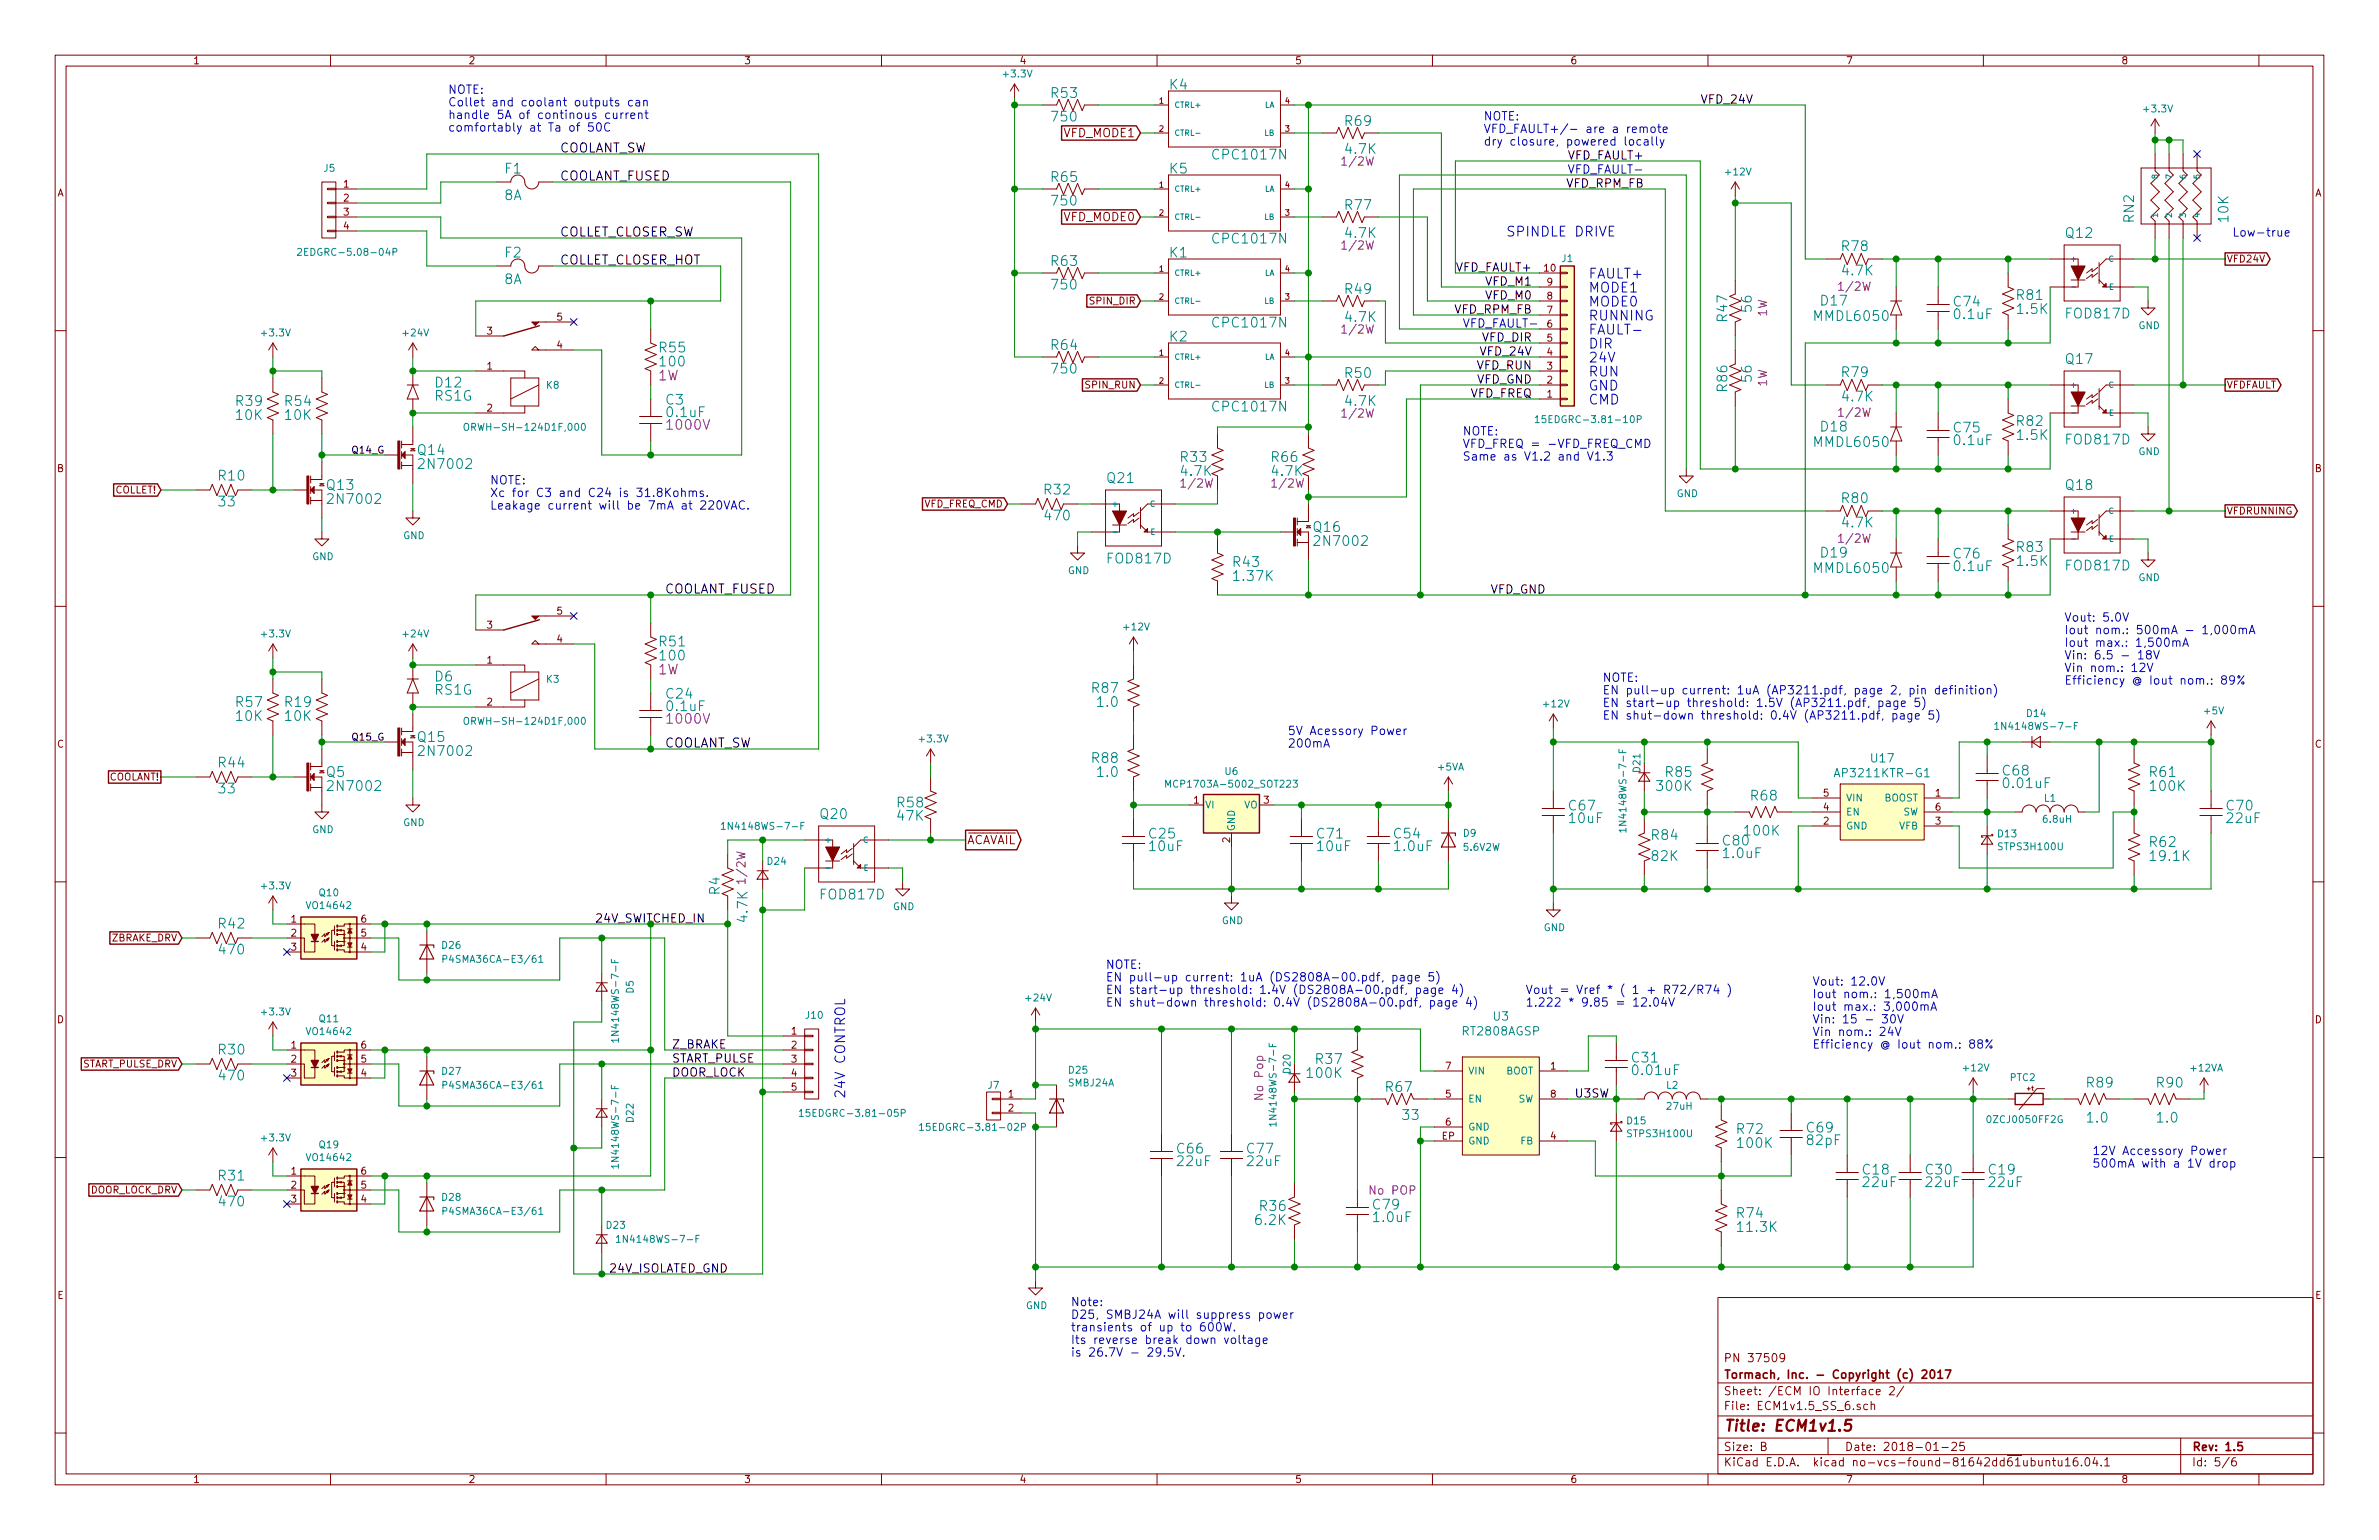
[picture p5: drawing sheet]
<svg xmlns="http://www.w3.org/2000/svg" width="432mm" height="279mm" viewBox="0 0 432 279" stroke-linecap="round" stroke-linejoin="round" font-family="sans-serif">
<defs><g id="words">
<text font-size="2.8" fill="#840000" x="312.8" y="259.7">Title: ECM1v1.5</text>
<g font-size="2.5" fill="#008484">
<text x="190.9" y="17.8">R53</text>
<text x="212.3" y="16.3">K4</text>
<text x="191.1" y="22.1">750</text>
<text x="244.2" y="22.9">R69</text>
<text x="220.5" y="29">CPC1017N</text>
<text x="244.3" y="27.9">4.7K</text>
<text x="91.7" y="31.5">F1</text>
<text x="190.9" y="33">R65</text>
<text x="212.3" y="31.5">K5</text>
<text x="91.5" y="36.3">8A</text>
<text x="191.1" y="37.3">750</text>
<text x="244.2" y="38.1">R77</text>
<text x="387.3" y="40.3" transform="rotate(-90 387.3 40.3)">RN2</text>
<text x="404.5" y="40.2" transform="rotate(-90 404.5 40.2)">10K</text>
<text x="91.7" y="46.7">F2</text>
<text x="212.3" y="46.7">K1</text>
<text x="220.5" y="44.2">CPC1017N</text>
<text x="244.3" y="43.2">4.7K</text>
<text x="334.4" y="45.6">R78</text>
<text x="375" y="43.2">Q12</text>
<text x="91.5" y="51.6">8A</text>
<text x="190.9" y="48.3">R63</text>
<text x="191.1" y="52.6">750</text>
<text x="244.2" y="53.3">R49</text>
<text x="334.5" y="50">4.7K</text>
<text x="220.5" y="59.4">CPC1017N</text>
<text x="244.3" y="58.4">4.7K</text>
<text x="313.5" y="58.2" transform="rotate(-90 313.5 58.2)">R47</text>
<text x="318" y="56.5" transform="rotate(-90 318 56.5)">56</text>
<text x="329.6" y="58.2">MMDL6050</text>
<text x="330.6" y="55.4">D17</text>
<text x="354.7" y="55.6">C74</text>
<text x="354.8" y="57.9">0.1uF</text>
<text x="366.1" y="54.4">R81</text>
<text x="366.2" y="57">1.5K</text>
<text x="375.2" y="57.8">FOD817D</text>
<text x="119.8" y="64">R55</text>
<text x="190.9" y="63.5">R64</text>
<text x="212.3" y="62">K2</text>
<text x="79.1" y="70.3">D12</text>
<text x="119.9" y="66.5">100</text>
<text x="191.1" y="67.8">750</text>
<text x="244.2" y="68.6">R50</text>
<text x="313.5" y="70.9" transform="rotate(-90 313.5 70.9)">R86</text>
<text x="318" y="69.2" transform="rotate(-90 318 69.2)">56</text>
<text x="334.4" y="68.4">R79</text>
<text x="375" y="66">Q17</text>
<text x="42.9" y="73.7">R39</text>
<text x="42.9" y="76.2">10K</text>
<text x="51.8" y="73.7">R54</text>
<text x="51.8" y="76.2">10K</text>
<text x="78.9" y="72.7">RS1G</text>
<text x="120.9" y="73.4">C3</text>
<text x="121.2" y="75.7">0.1uF</text>
<text x="220.5" y="74.7">CPC1017N</text>
<text x="244.3" y="73.7">4.7K</text>
<text x="334.5" y="72.8">4.7K</text>
<text x="366.1" y="77.3">R82</text>
<text x="75.9" y="82.5">Q14</text>
<text x="214.4" y="83.8">R33</text>
<text x="230.9" y="83.8">R66</text>
<text x="329.6" y="81.1">MMDL6050</text>
<text x="330.6" y="78.3">D18</text>
<text x="354.7" y="78.5">C75</text>
<text x="354.8" y="80.8">0.1uF</text>
<text x="366.2" y="79.8">1.5K</text>
<text x="375.2" y="80.6">FOD817D</text>
<text x="39.8" y="87.2">R10</text>
<text x="59.4" y="88.9">Q13</text>
<text x="76.5" y="85.1">2N7002</text>
<text x="189.6" y="89.7">R32</text>
<text x="201" y="87.6">Q21</text>
<text x="214.5" y="86.4">4.7K</text>
<text x="231" y="86.4">4.7K</text>
<text x="375" y="88.9">Q18</text>
<text x="39.8" y="91.9">33</text>
<text x="60" y="91.4">2N7002</text>
<text x="189.8" y="94.4">470</text>
<text x="334.4" y="91.3">R80</text>
<text x="334.5" y="95.7">4.7K</text>
<text x="238.5" y="96.5">Q16</text>
<text x="239" y="99.1">2N7002</text>
<text x="330.6" y="101.2">D19</text>
<text x="354.7" y="101.3">C76</text>
<text x="366.1" y="100.2">R83</text>
<text x="201.2" y="102.2">FOD817D</text>
<text x="223.9" y="102.9">R43</text>
<text x="224.1" y="105.4">1.37K</text>
<text x="329.6" y="104">MMDL6050</text>
<text x="354.8" y="103.6">0.1uF</text>
<text x="366.2" y="102.7">1.5K</text>
<text x="375.2" y="103.5">FOD817D</text>
<text x="119.8" y="117.3">R51</text>
<text x="119.9" y="119.8">100</text>
<text x="79" y="123.6">D6</text>
<text x="198.3" y="125.7">R87</text>
<text x="42.9" y="128.3">R57</text>
<text x="42.9" y="130.8">10K</text>
<text x="51.8" y="128.3">R19</text>
<text x="51.8" y="130.8">10K</text>
<text x="78.9" y="126.1">RS1G</text>
<text x="121" y="126.8">C24</text>
<text x="121.2" y="129">0.1uF</text>
<text x="199.3" y="128.3">1.0</text>
<text x="75.9" y="134.6">Q15</text>
<text x="76.5" y="137.2">2N7002</text>
<text x="39.8" y="139.3">R44</text>
<text x="39.8" y="144">33</text>
<text x="59.3" y="141">Q5</text>
<text x="60" y="143.5">2N7002</text>
<text x="198.3" y="138.4">R88</text>
<text x="199.3" y="141">1.0</text>
<text x="300.9" y="143.5">300K</text>
<text x="302.4" y="141">R85</text>
<text x="363.6" y="140.7">C68</text>
<text x="363.9" y="143">0.01uF</text>
<text x="390.3" y="141">R61</text>
<text x="390.4" y="143.5">100K</text>
<text x="149" y="148.6">Q20</text>
<text x="162.9" y="146.5">R58</text>
<text x="162.9" y="148.9">47K</text>
<text x="284.9" y="147.1">C67</text>
<text x="284.9" y="149.4">10uF</text>
<text x="317.9" y="145.3">R68</text>
<text x="404.2" y="147.1">C70</text>
<text x="404.3" y="149.4">22uF</text>
<text x="208.7" y="152.1">C25</text>
<text x="208.7" y="154.4">10uF</text>
<text x="239.1" y="152.1">C71</text>
<text x="239.2" y="154.4">10uF</text>
<text x="253.1" y="152.1">C54</text>
<text x="253.2" y="154.4">1.0uF</text>
<text x="299.9" y="152.4">R84</text>
<text x="312.8" y="153.4">C80</text>
<text x="312.9" y="155.7">1.0uF</text>
<text x="316.8" y="151.6">100K</text>
<text x="390.3" y="153.7">R62</text>
<text x="299.9" y="156.2">82K</text>
<text x="390.5" y="156.2">19.1K</text>
<text x="130.7" y="162.3" transform="rotate(-90 130.7 162.3)">R4</text>
<text x="135.7" y="167.2" transform="rotate(-90 135.7 167.2)">4.7K</text>
<text x="149.1" y="163.2">FOD817D</text>
<text x="39.8" y="168.5">R42</text>
<text x="40" y="173.2">470</text>
<text x="39.8" y="191.3">R30</text>
<text x="40" y="196">470</text>
<text x="237.4" y="195.6">100K</text>
<text x="238.9" y="193">R37</text>
<text x="296.3" y="192.8">C31</text>
<text x="296.6" y="195.1">0.01uF</text>
<text x="378.8" y="197.3">R89</text>
<text x="391.5" y="197.3">R90</text>
<text x="251.6" y="198.1">R67</text>
<text x="254.7" y="203.2">33</text>
<text x="378.9" y="203.7">1.0</text>
<text x="391.6" y="203.7">1.0</text>
<text x="213.7" y="209.3">C66</text>
<text x="226.4" y="209.3">C77</text>
<text x="315.3" y="205.7">R72</text>
<text x="315.5" y="208.3">100K</text>
<text x="328" y="205.5">C69</text>
<text x="328.1" y="207.8">82pF</text>
<text x="39.8" y="214.2">R31</text>
<text x="213.8" y="211.6">22uF</text>
<text x="226.5" y="211.6">22uF</text>
<text x="338.2" y="213.1">C18</text>
<text x="338.2" y="215.4">22uF</text>
<text x="349.6" y="213.1">C30</text>
<text x="349.7" y="215.4">22uF</text>
<text x="361.1" y="213.1">C19</text>
<text x="361.1" y="215.4">22uF</text>
<text x="40" y="218.9">470</text>
<text x="228.8" y="219.7">R36</text>
<text x="249.3" y="219.5">C79</text>
<text x="249.4" y="221.7">1.0uF</text>
<text x="315.3" y="221">R74</text>
<text x="228" y="222.2">6.2K</text>
<text x="315.6" y="223.5">11.3K</text>
</g>
<g font-size="2.5" fill="#0000c2">
<text x="274.4" y="42.9">SPINDLE DRIVE</text>
<text x="288.3" y="53.1">MODE1</text>
<text x="288.3" y="50.5">FAULT+</text>
<text x="288.3" y="58.2">RUNNING</text>
<text x="288.3" y="55.6">MODE0</text>
<text x="288.3" y="63.2">DIR</text>
<text x="288.3" y="60.7">FAULT-</text>
<text x="288.3" y="65.8">24V</text>
<text x="288.3" y="70.9">GND</text>
<text x="288.3" y="68.3">RUN</text>
<text x="288.3" y="73.4">CMD</text>
<text x="153.4" y="199.4" transform="rotate(-90 153.4 199.4)">24V CONTROL</text>
</g>
<g font-size="2.5" fill="#840084">
<text x="119.5" y="69">1W</text>
<text x="121.3" y="78">1000V</text>
<text x="119.5" y="122.4">1W</text>
<text x="121.3" y="131.3">1000V</text>
</g>
<g font-size="2.3">
<text x="101.6" y="27.7">COOLANT_SW</text>
<text x="101.6" y="32.8">COOLANT_FUSED</text>
<text x="101.6" y="42.9">COLLET_CLOSER_SW</text>
<text x="101.6" y="48">COLLET_CLOSER_HOT</text>
<text x="120.6" y="107.7">COOLANT_FUSED</text>
<text x="120.6" y="135.6">COOLANT_SW</text>
</g>
<g font-size="2.1" fill="#0000c2">
<text x="81.3" y="17">NOTE:</text>
<text x="81.3" y="19.3">Collet and coolant outputs can</text>
<text x="81.3" y="21.6">handle 5A of continous current</text>
<text x="81.3" y="23.9">comfortably at Ta of 50C</text>
<text x="269.2" y="21.8">NOTE:</text>
<text x="269.2" y="24.1">VFD_FAULT+/- are a remote</text>
<text x="269.2" y="26.4">dry closure, powered locally</text>
<text x="284.5" y="31.5">VFD_FAULT-</text>
<text x="405.1" y="42.9">Low-true</text>
<text x="265.4" y="59.4">VFD_FAULT-</text>
<text x="265.4" y="79">NOTE:</text>
<text x="265.4" y="81.3">VFD_FREQ = -VFD_FREQ_CMD</text>
<text x="265.4" y="83.6">Same as V1.2 and V1.3</text>
<text x="88.9" y="87.9">NOTE:</text>
<text x="88.9" y="90.2">Xc for C3 and C24 is 31.8Kohms.</text>
<text x="88.9" y="92.5">Leakage current will be 7mA at 220VAC.</text>
<text x="374.6" y="112.8">Vout: 5.0V</text>
<text x="374.6" y="115.1">Iout nom.: 500mA - 1,000mA</text>
<text x="374.6" y="117.3">Iout max.: 1,500mA</text>
<text x="374.6" y="119.6">Vin: 6.5 - 18V</text>
<text x="290.8" y="123.7">NOTE:</text>
<text x="290.8" y="126">EN pull-up current: 1uA (AP3211.pdf, page 2, pin definition)</text>
<text x="374.6" y="121.9">Vin nom.: 12V</text>
<text x="374.6" y="124.2">Efficiency @ Iout nom.: 89%</text>
<text x="290.8" y="128.3">EN start-up threshold: 1.5V (AP3211.pdf, page 5)</text>
<text x="290.8" y="130.6">EN shut-down threshold: 0.4V (AP3211.pdf, page 5)</text>
<text x="233.7" y="133.3">5V Acessory Power</text>
<text x="233.7" y="135.6">200mA</text>
<text x="200.7" y="175.8">NOTE:</text>
<text x="200.7" y="178.1">EN pull-up current: 1uA (DS2808A-00.pdf, page 5)</text>
<text x="328.9" y="178.8">Vout: 12.0V</text>
<text x="200.7" y="180.3">EN start-up threshold: 1.4V (DS2808A-00.pdf, page 4)</text>
<text x="200.7" y="182.6">EN shut-down threshold: 0.4V (DS2808A-00.pdf, page 4)</text>
<text x="276.9" y="180.3">Vout = Vref * ( 1 + R72/R74 )</text>
<text x="276.9" y="182.6">1.222 * 9.85 = 12.04V</text>
<text x="328.9" y="181.1">Iout nom.: 1,500mA</text>
<text x="328.9" y="183.4">Iout max.: 3,000mA</text>
<text x="328.9" y="185.7">Vin: 15 - 30V</text>
<text x="328.9" y="188">Vin nom.: 24V</text>
<text x="328.9" y="190.2">Efficiency @ Iout nom.: 88%</text>
<text x="379.7" y="209.5">12V Accessory Power</text>
<text x="379.7" y="211.8">500mA with a 1V drop</text>
<text x="194.3" y="237">Note:</text>
<text x="194.3" y="239.3">D25, SMBJ24A will suppress power</text>
<text x="194.3" y="241.6">transients of up to 600W.</text>
<text x="194.3" y="243.8">Its reverse break down voltage</text>
<text x="194.3" y="246.1">is 26.7V - 29.5V.</text>
</g>
<g font-size="2.1">
<text x="308.6" y="18.8">VFD_24V</text>
<text x="284.8" y="29">VFD_FAULT+</text>
<text x="284.3" y="34">VFD_RPM_FB</text>
<text x="264.5" y="49.3">VFD_FAULT+</text>
<text x="269.7" y="51.8">VFD_M1</text>
<text x="264" y="56.9">VFD_RPM_FB</text>
<text x="269.7" y="54.4">VFD_M0</text>
<text x="268.9" y="64.5">VFD_24V</text>
<text x="269.1" y="62">VFD_DIR</text>
<text x="268" y="69.6">VFD_GND</text>
<text x="268.1" y="67.1">VFD_RUN</text>
<text x="266.8" y="72.1">VFD_FREQ</text>
<text x="270.5" y="107.7">VFD_GND</text>
<text x="121.9" y="190.2">Z_BRAKE</text>
<text x="121.9" y="192.8">START_PULSE</text>
<text x="121.9" y="195.3">DOOR_LOCK</text>
<text x="285.8" y="199.1">U3SW</text>
<text x="110.5" y="230.9">24V_ISOLATED_GND</text>
</g>
<g font-size="2.1" fill="#840000">
<text x="193.1" y="24.9">VFD_MODE1</text>
<text x="193.1" y="40.1">VFD_MODE0</text>
<text x="175.5" y="153.2">ACAVAIL</text>
<text x="312.8" y="250.1">Tormach, Inc. - Copyright (c) 2017</text>
<text x="312.8" y="247.1">PN 37509</text>
<text x="312.8" y="255.8">File: ECM1v1.5_SS_6.sch</text>
<text x="312.8" y="253.1">Sheet: /ECM IO Interface 2/</text>
<text x="312.8" y="263.2">Size: B</text>
<text x="334.8" y="263.2">Date: 2018-01-25</text>
<text x="397.8" y="263.2">Rev: 1.5</text>
<text x="312.8" y="266">KiCad E.D.A. kicad no-vcs-found-81642dd61ubuntu16.04.1</text>
<text x="397.8" y="266">Id: 5/6</text>
</g>
<g font-size="2.1" fill="#840084">
<text x="243.9" y="30">1/2W</text>
<text x="243.9" y="45.3">1/2W</text>
<text x="334.1" y="52.8">1/2W</text>
<text x="320.7" y="57.5" transform="rotate(-90 320.7 57.5)">1W</text>
<text x="243.9" y="60.5">1/2W</text>
<text x="320.7" y="70.2" transform="rotate(-90 320.7 70.2)">1W</text>
<text x="243.9" y="75.8">1/2W</text>
<text x="334.1" y="75.6">1/2W</text>
<text x="214.7" y="88.5">1/2W</text>
<text x="231.2" y="88.5">1/2W</text>
<text x="334.1" y="98.5">1/2W</text>
<text x="135.3" y="159.9" transform="rotate(-90 135.3 159.9)">1/2W</text>
<text x="229.3" y="199.3" transform="rotate(-90 229.3 199.3)">No Pop</text>
<text x="248.8" y="216.7">No POP</text>
</g>
<g font-size="2.1" fill="#008484">
<text x="333.9" y="141">AP3211KTR-G1</text>
<text x="339.7" y="138.3">U17</text>
<text x="271.1" y="185.2">U3</text>
<text x="265.6" y="187.9">RT2808AGSP</text>
</g>
<text font-size="2.1" fill="#008400" x="107.9" y="167.4">24V_SWITCHED_IN</text>
<g font-size="1.8" fill="#840000">
<text x="35" y="11.6">1</text>
<text x="85" y="11.6">2</text>
<text x="135" y="11.6">3</text>
<text x="185" y="11.6">4</text>
<text x="235" y="11.6">5</text>
<text x="285" y="11.6">6</text>
<text x="335" y="11.6">7</text>
<text x="385" y="11.6">8</text>
<text x="10.4" y="35.6">A</text>
<text x="62.4" y="34">1</text>
<text x="420.2" y="35.6">A</text>
<text x="62.4" y="36.6">2</text>
<text x="62.4" y="39.1">3</text>
<text x="62.4" y="41.7">4</text>
<text x="404.1" y="47.6">VFD24V</text>
<text x="280.3" y="49.3">10</text>
<text x="280.8" y="51.8">9</text>
<text x="101.1" y="58.2">5</text>
<text x="198.1" y="55.2">SPIN_DIR</text>
<text x="280.8" y="59.4">6</text>
<text x="280.8" y="56.9">7</text>
<text x="280.8" y="54.4">8</text>
<text x="88.4" y="60.7">3</text>
<text x="101.1" y="63.2">4</text>
<text x="280.8" y="64.5">4</text>
<text x="280.8" y="62">5</text>
<text x="88.4" y="67.1">1</text>
<text x="197.3" y="70.5">SPIN_RUN</text>
<text x="280.8" y="69.6">2</text>
<text x="280.8" y="67.1">3</text>
<text x="404.1" y="70.5">VFDFAULT</text>
<text x="88.4" y="74.7">2</text>
<text x="280.8" y="72.1">1</text>
<text x="10.4" y="85.6">B</text>
<text x="20.8" y="89.5">COLLET!</text>
<text x="420.2" y="85.6">B</text>
<text x="167.6" y="92.1">VFD_FREQ_CMD</text>
<text x="404.1" y="93.3">VFDRUNNING</text>
<text x="101.1" y="111.5">5</text>
<text x="88.4" y="114">3</text>
<text x="101.1" y="116.6">4</text>
<text x="88.4" y="120.4">1</text>
<text x="88.4" y="128">2</text>
<text x="10.4" y="135.6">C</text>
<text x="420.2" y="135.6">C</text>
<text x="19.6" y="141.6">COOLANT!</text>
<text x="216.7" y="145.8">1</text>
<text x="229.4" y="145.8">3</text>
<text x="331" y="149.6">2</text>
<text x="331" y="147.1">4</text>
<text x="331" y="144.5">5</text>
<text x="351.3" y="144.5">1</text>
<text x="351.3" y="149.6">3</text>
<text x="351.3" y="147.1">6</text>
<text x="223.3" y="152.9" transform="rotate(-90 223.3 152.9)">2</text>
<text x="52.9" y="167.4">1</text>
<text x="65.6" y="167.4">6</text>
<text x="20.1" y="170.8">ZBRAKE_DRV</text>
<text x="52.9" y="169.9">2</text>
<text x="52.9" y="172.5">3</text>
<text x="65.6" y="172.5">4</text>
<text x="65.6" y="169.9">5</text>
<text x="10.4" y="185.6">D</text>
<text x="420.2" y="185.6">D</text>
<text x="52.9" y="190.2">1</text>
<text x="65.6" y="190.2">6</text>
<text x="143.7" y="187.7">1</text>
<text x="143.7" y="190.2">2</text>
<text x="14.7" y="193.7">START_PULSE_DRV</text>
<text x="52.9" y="192.8">2</text>
<text x="52.9" y="195.3">3</text>
<text x="65.6" y="195.3">4</text>
<text x="65.6" y="192.8">5</text>
<text x="143.7" y="192.8">3</text>
<text x="143.7" y="195.3">4</text>
<text x="143.7" y="197.9">5</text>
<text x="262.4" y="194.1">7</text>
<text x="281.5" y="194.1">1</text>
<text x="183" y="199.1">1</text>
<text x="183" y="201.7">2</text>
<text x="262.4" y="199.1">5</text>
<text x="281.5" y="199.1">8</text>
<text x="261.7" y="206.8">EP</text>
<text x="262.4" y="204.2">6</text>
<text x="281.5" y="206.8">4</text>
<text x="52.9" y="213.1">1</text>
<text x="52.9" y="215.6">2</text>
<text x="65.6" y="215.6">5</text>
<text x="65.6" y="213.1">6</text>
<text x="16.2" y="216.5">DOOR_LOCK_DRV</text>
<text x="52.9" y="218.2">3</text>
<text x="65.6" y="218.2">4</text>
<text x="10.4" y="235.6">E</text>
<text x="420.2" y="235.6">E</text>
<text x="35" y="269">1</text>
<text x="85" y="269">2</text>
<text x="135" y="269">3</text>
<text x="185" y="269">4</text>
<text x="235" y="269">5</text>
<text x="285" y="269">6</text>
<text x="335" y="269">7</text>
<text x="385" y="269">8</text>
</g>
<g font-size="1.8" fill="#008484">
<text x="182.3" y="14">+3.3V</text>
<text x="389.3" y="20.4">+3.3V</text>
<text x="58.8" y="31.2">J5</text>
<text x="313.3" y="31.8">+12V</text>
<text x="55.5" y="46.4">2EDGRC-5.08-04P</text>
<text x="283.5" y="47.5">J1</text>
<text x="388.1" y="59.7">GND</text>
<text x="47.7" y="61">+3.3V</text>
<text x="73.3" y="61">+24V</text>
<text x="99.2" y="70.5">K8</text>
<text x="280.2" y="76.8">15EDGRC-3.81-10P</text>
<text x="85.8" y="78.2">ORWH-SH-124D1F,000</text>
<text x="388.1" y="82.6">GND</text>
<text x="304.3" y="90.2">GND</text>
<text x="56.7" y="101.6">GND</text>
<text x="73.2" y="97.8">GND</text>
<text x="193.8" y="104.2">GND</text>
<text x="388.1" y="105.4">GND</text>
<text x="47.7" y="115.6">+3.3V</text>
<text x="73.3" y="115.6">+24V</text>
<text x="204.1" y="114.4">+12V</text>
<text x="99.2" y="123.9">K3</text>
<text x="85.8" y="131.5">ORWH-SH-124D1F,000</text>
<text x="280.3" y="128.3">+12V</text>
<text x="367.9" y="130.1">D14</text>
<text x="400.2" y="129.6">+5V</text>
<text x="167" y="134.7">+3.3V</text>
<text x="363.4" y="132.4">1N4148WS-7-F</text>
<text x="212.9" y="142.9">MCP1703A-5002_SOT223</text>
<text x="222.4" y="140.6">U6</text>
<text x="261" y="139.8">+5VA</text>
<text x="297.7" y="140.1" transform="rotate(-90 297.7 140.1)">D21</text>
<text x="73.2" y="149.9">GND</text>
<text x="218.7" y="146.7">VI</text>
<text x="225.8" y="146.7">VO</text>
<text x="295.2" y="149.7" transform="rotate(-90 295.2 149.7)">1N4148WS-7-F</text>
<text x="335" y="148">EN</text>
<text x="335" y="145.4">VIN</text>
<text x="341.9" y="145.4">BOOST</text>
<text x="345.4" y="148">SW</text>
<text x="371" y="149.3">6.8uH</text>
<text x="371.1" y="145.5">L1</text>
<text x="56.7" y="151.2">GND</text>
<text x="132.3" y="150.5">1N4148WS-7-F</text>
<text x="224.2" y="150.9" transform="rotate(-90 224.2 150.9)">GND</text>
<text x="265.6" y="151.8">D9</text>
<text x="265.7" y="154.4">5.6V2W</text>
<text x="335" y="150.5">GND</text>
<text x="344.7" y="150.5">VFB</text>
<text x="362.7" y="151.9">D13</text>
<text x="363" y="154.3">STPS3H100U</text>
<text x="47.7" y="161.4">+3.3V</text>
<text x="139.3" y="156.9">D24</text>
<text x="56" y="164.9">VO14642</text>
<text x="58" y="162.6">Q10</text>
<text x="162.1" y="165.1">GND</text>
<text x="221.8" y="167.7">GND</text>
<text x="80.3" y="172.1">D26</text>
<text x="280.2" y="168.9">GND</text>
<text x="81.5" y="174.7">P4SMA36CA-E3/61</text>
<text x="47.7" y="184.2">+3.3V</text>
<text x="58" y="185.5">Q11</text>
<text x="115" y="180.2" transform="rotate(-90 115 180.2)">D5</text>
<text x="146.3" y="184.8">J10</text>
<text x="186.3" y="181.7">+24V</text>
<text x="56" y="187.8">VO14642</text>
<text x="112.3" y="187.8" transform="rotate(-90 112.3 187.8)">1N4148WS-7-F</text>
<text x="80.3" y="195">D27</text>
<text x="81.5" y="197.5">P4SMA36CA-E3/61</text>
<text x="179.4" y="197.5">J7</text>
<text x="194" y="197.1">SMBJ24A</text>
<text x="194.1" y="194.8">D25</text>
<text x="234.2" y="194.7" transform="rotate(-90 234.2 194.7)">D20</text>
<text x="266.4" y="194.9">VIN</text>
<text x="273.3" y="194.9">BOOT</text>
<text x="302.5" y="197.5">L2</text>
<text x="356.5" y="194.4">+12V</text>
<text x="364.9" y="196.1">PTC2</text>
<text x="397.7" y="194.4">+12VA</text>
<text x="115" y="203.6" transform="rotate(-90 115 203.6)">D22</text>
<text x="146.7" y="202.6">15EDGRC-3.81-05P</text>
<text x="231.7" y="203" transform="rotate(-90 231.7 203)">1N4148WS-7-F</text>
<text x="266.4" y="200">EN</text>
<text x="275.5" y="200">SW</text>
<text x="295.4" y="204">D15</text>
<text x="302.6" y="201.3">27uH</text>
<text x="361.1" y="203.8">0ZCJ0050FF2G</text>
<text x="47.7" y="207.1">+3.3V</text>
<text x="58" y="208.3">Q19</text>
<text x="168.5" y="205.2">15EDGRC-3.81-02P</text>
<text x="266.4" y="205.1">GND</text>
<text x="266.4" y="207.6">GND</text>
<text x="276" y="207.6">FB</text>
<text x="295.7" y="206.3">STPS3H100U</text>
<text x="56" y="210.6">VO14642</text>
<text x="112.3" y="210.6" transform="rotate(-90 112.3 210.6)">1N4148WS-7-F</text>
<text x="80.3" y="217.9">D28</text>
<text x="81.5" y="220.4">P4SMA36CA-E3/61</text>
<text x="110.1" y="222.9">D23</text>
<text x="113.2" y="225.5">1N4148WS-7-F</text>
<text x="186.2" y="237.5">GND</text>
</g>
<g font-size="1.8">
<text x="64.1" y="82.3">Q14_G</text>
<text x="64.1" y="134.4">Q15_G</text>
</g>
<g font-size="1.4" fill="#840000">
<text x="210.4" y="18.8">1</text>
<text x="210.4" y="23.9">2</text>
<text x="233.3" y="23.9">3</text>
<text x="233.3" y="18.8">4</text>
<text x="210.4" y="34">1</text>
<text x="233.3" y="34">4</text>
<text x="210.4" y="39.1">2</text>
<text x="233.3" y="39.1">3</text>
<text x="210.4" y="49.3">1</text>
<text x="233.3" y="49.3">4</text>
<text x="210.4" y="54.4">2</text>
<text x="233.3" y="54.4">3</text>
<text x="210.4" y="64.5">1</text>
<text x="233.3" y="64.5">4</text>
<text x="210.4" y="69.6">2</text>
<text x="233.3" y="69.6">3</text>
</g>
<g font-size="1.4" fill="#008484">
<text x="213.1" y="19.6">CTRL+</text>
<text x="229.5" y="19.6">LA</text>
<text x="213.1" y="24.6">CTRL-</text>
<text x="229.5" y="24.6">LB</text>
<text x="213.1" y="34.8">CTRL+</text>
<text x="229.5" y="34.8">LA</text>
<text x="391.7" y="32.3" transform="rotate(-90 391.7 32.3)">8</text>
<text x="394.2" y="32.3" transform="rotate(-90 394.2 32.3)">7</text>
<text x="396.7" y="32.3" transform="rotate(-90 396.7 32.3)">6</text>
<text x="399.3" y="32.3" transform="rotate(-90 399.3 32.3)">5</text>
<text x="213.1" y="39.9">CTRL-</text>
<text x="229.5" y="39.9">LB</text>
<text x="391.7" y="39.6" transform="rotate(-90 391.7 39.6)">1</text>
<text x="394.2" y="39.6" transform="rotate(-90 394.2 39.6)">2</text>
<text x="396.7" y="39.6" transform="rotate(-90 396.7 39.6)">3</text>
<text x="399.3" y="39.6" transform="rotate(-90 399.3 39.6)">4</text>
<text x="375.7" y="47.5">+</text>
<text x="382.8" y="47.5">C</text>
<text x="213.1" y="50">CTRL+</text>
<text x="229.5" y="50">LA</text>
<text x="382.9" y="52.6">E</text>
<text x="213.1" y="55.1">CTRL-</text>
<text x="229.5" y="55.1">LB</text>
<text x="213.1" y="65.3">CTRL+</text>
<text x="229.5" y="65.3">LA</text>
<text x="213.1" y="70.4">CTRL-</text>
<text x="229.5" y="70.4">LB</text>
<text x="375.7" y="70.4">+</text>
<text x="382.8" y="70.4">C</text>
<text x="382.9" y="75.4">E</text>
<text x="201.7" y="91.9">+</text>
<text x="208.8" y="91.9">C</text>
<text x="375.7" y="93.2">+</text>
<text x="382.8" y="93.2">C</text>
<text x="208.9" y="97">E</text>
<text x="382.9" y="98.3">E</text>
<text x="149.6" y="152.9">+</text>
<text x="156.7" y="152.9">C</text>
<text x="156.8" y="158">E</text>
</g>
<text font-size="1.1" fill="#840000" x="368" y="197.9">+t</text>
</g></defs>
<g fill="none" stroke="#840000" stroke-width=".18">
<path d="M10 10h411.8v259.4h-411.8zM12 12h407.8v255.4h-407.8zM60 10v2M110 10v2M160 10v2M184.1 15.2l-.7 1.3M184.1 15.2v2.6M184.1 15.2l.8 1.3M189.2 19.1h2.6l.4-1.1 .8 2.1 .9-2.1 .8 2.1 .9-2.1 .8 2.1 .4-1h2.6M209.5 19.1h2.6M210 10v2M212.1 16.5h20.3v10.2h-20.3z"/>
<path d="M232.4 19.1h2.5M260 10v2M310 10v2M360 10v2M410 10v2M58.4 33h2.6v10.2h-2.6zM59.4 39.2h1.6v.3h-1.6zM59.4 36.7h1.6v.3h-1.6zM59.4 34.2h1.6v.2h-1.6zM61 34.3h3.8M61 36.8h3.8M61 39.4h3.8"/>
<path d="M90.2 33h2.5a1.31 1.31 0 0 1 1.5-1.2 1.31 1.31 0 0 1 1.1 1.6 1.27 1.27 0 0 0 1.4 .9 1.27 1.27 0 0 0 1.1-1.3h2.5M189.2 34.3h2.6l.4-1 .8 2 .9-2 .8 2 .9-2 .8 2 .4-1h2.6M209.5 34.3h2.6M209.5 39.4h2.6M209.5 24.1h2.6M212.1 31.8h20.3v10.1h-20.3zM232.4 34.3h2.5M232.4 39.4h2.5M232.4 24.1h2.5M240 39.4h2.6l.4-1 .8 2 .9-2 .8 2 .9-2 .8 2 .4-1h2.6M240 24.1h2.6l.4-1 .8 2 .9-2 .8 2 .9-2 .8 2 .4-1h2.6M315 33v2.6"/>
<path d="M315 33l-.8 1.3M315 33l.7 1.3M388.6 30.5h12.7v10.1h-12.7zM391.2 21.6l-.8 1.3M391.2 21.6v2.5M391.2 27.9v3.1l.7 .8-1.5 1.5 1.5 1.5-1.5 1.5 1.5 1.5-1.5 1.6 .8 .7v3.1M391.2 21.6l.7 1.3M393.7 27.9v3.1l.8 .8-1.6 1.5 1.6 1.5-1.6 1.5 1.6 1.5-1.6 1.6 .8 .7v3.1M396.2 27.9v3.1l.8 .8-1.5 1.5 1.5 1.5-1.5 1.5 1.5 1.5-1.5 1.6 .7 .7v3.1M398.8 27.9v3.1l.7 .8-1.5 1.5 1.5 1.5-1.5 1.5 1.5 1.5-1.5 1.6 .8 .7v3.1M10 60h2M59.4 41.8h1.6v.2h-1.6z"/>
<path d="M61 41.9h3.8M90.2 48.3h2.5a1.31 1.31 0 0 1 1.5-1.3 1.31 1.31 0 0 1 1.1 1.6 1.27 1.27 0 0 0 1.4 .9 1.27 1.27 0 0 0 1.1-1.2h2.5M97.8 58.4h6.3M118.1 59.7v2.5l1 .5-2 .8 2 .8-2 .9 2 .8-2 .9 1 .4v2.6M189.2 49.5h2.6l.4-1 .8 2 .9-2 .8 2 .9-2 .8 2 .4-1h2.6M209.5 49.5h2.6M209.5 54.6h2.6M212.1 47h20.3v10.2h-20.3zM232.4 49.5h2.5M232.4 54.6h2.5M240 54.6h2.6l.4-1 .8 2 .9-2 .8 2 .9-2 .8 2 .4-1h2.6M279.4 57.2h3.8"/>
<path d="M279.4 49.5h3.8M279.4 54.6h3.8M279.4 52.1h3.8M279.4 59.7h3.8M283.2 49.4h1.3v.3h-1.3zM283.2 51.9h1.3v.3h-1.3zM283.2 54.5h1.3v.2h-1.3zM283.2 57h1.3v.3h-1.3zM283.2 59.6h1.3v.2h-1.3zM315 50.8v2.5l-1.1 .5 2.1 .8-2.1 .8 2.1 .9-2.1 .9 2.1 .8-1 .4v2.6M331.5 47h2.5l.4-1 .9 2 .8-2 .9 2 .8-2 .9 2 .4-1h2.5M343.2 54.6h2"/>
<path d="M344.2 54.6l1 2.6h-2zM344.2 52.1v2.5M344.2 57.2v2.5M349.8 56.5h4M349.8 55.2h4M351.8 52.1v3.1M351.8 56.5v3.2M364.5 49.5v2.6l1 .4-2 .8 2 .9-2 .8 2 .9-2 .8 1 .5v2.5M372.1 47h5.1v1.3M374.6 44.5h10.2v10.1h-10.2zM375.9 50.8h2.6M377.2 50.8v1.3h-5.1"/>
<path d="M380.7 49.5l-1 .8v-.5l-1 .7M380.7 48.5l-1 .8v-.5l-1 .7M381 50.8l1.3 1.3h5M381 47.6v3.8M387.3 47h-5l-1.3 1.3M389.9 54.6v1.3h1.3l-1.3 1.3-1.3-1.3h1.3M419.8 60h2M49.5 62.2v2.6M49.5 68.6v2.5l1 .5-2 .8 2 .8-2 .9 2 .8-2 .9 1 .4v2.5M49.5 62.2l-.7 1.3M49.5 62.2l.8 1.3M58.4 68.6v2.5l1 .5-2 .8 2 .8-2 .9 2 .8-2 .9 1 .4v2.5"/>
<path d="M73.9 69.9h2M74.9 62.2v2.6M74.9 67.3v2.6M74.9 72.4v2.5M74.9 77.5v3.1h-2M74.9 69.9l1 2.5h-2zM74.9 62.2l-.7 1.3M74.9 62.2l.8 1.3M86.4 67.3h8.8v1.3M86.4 61h5M92.7 73.7h5.1zM92.7 68.6v5.1z"/>
<path d="M92.7 68.6h5.1zM95.2 73.7v1.2h-8.8M97.2 62.9l.6 .6h-1.3zM97.8 68.6v5.1zM97.8 63.5h6.3M97.8 69.9l-5.1 2.5M116.1 76.8h4M116.1 75.6h4M118.1 72.4v3.2M118.1 76.8v3.2M189.2 64.8h2.6l.4-1 .8 2 .9-2 .8 2 .9-2 .8 2 .4-1h2.6M209.5 64.8h2.6"/>
<path d="M209.5 69.9h2.6M212.1 62.2h20.3v10.2h-20.3zM221 78.7v2.6l1 .4-2 .9 2 .8-2 .9 2 .8-2 .8 1 .5v2.5M232.4 64.8h2.5M232.4 69.9h2.5M237.5 78.7v2.6l1 .4-2 .9 2 .8-2 .9 2 .8-2 .8 1 .5v2.5M240 69.9h2.6l.4-1.1 .8 2.1 .9-2.1 .8 2.1 .9-2.1 .8 2.1 .4-1h2.6M279.4 62.2h3.8M279.4 72.4h3.8M279.4 64.8h3.8M279.4 69.9h3.8M279.4 67.3h3.8"/>
<path d="M283.2 62.1h1.3v.3h-1.3zM283.2 64.6h1.3v.3h-1.3zM283.2 67.2h1.3v.2h-1.3zM283.2 69.7h1.3v.3h-1.3zM283.2 72.3h1.3v.2h-1.3zM315 63.5v2.5l-1.1 .5 2.1 .8-2.1 .8 2.1 .9-2.1 .9 2.1 .8-1 .4v2.6M331.5 69.9h2.5l.4-1.1 .9 2.1 .8-2.1 .9 2.1 .8-2.1 .9 2.1 .4-1h2.5M343.2 77.5h2M344.2 74.9v2.6M344.2 77.5l1 2.5h-2zM349.8 79.4h4M349.8 78.1h4"/>
<path d="M351.8 74.9v3.2M351.8 79.4v3.2M364.5 72.4v2.5l1 .5-2 .8 2 .8-2 .9 2 .8-2 .9 1 .4v2.6M372.1 69.9h5.1v1.2M374.6 67.3h10.2v10.2h-10.2zM375.9 73.7h2.6M377.2 73.7v1.2h-5.1M380.7 71.4l-1 .7v-.5l-1 .8M380.7 72.4l-1 .8v-.6l-1 .8M381 70.5v3.8M381 73.7l1.3 1.2h5M387.3 69.9h-5l-1.3 1.2"/>
<path d="M389.9 77.5v1.2h1.3l-1.3 1.3-1.3-1.3h1.3M35.6 88.9h2.5l.4-1 .9 2 .8-2 .9 2 .8-2 .8 2 .5-1h2.5M53.3 88.9h2.6M56.4 88.9h2v5.1M56.4 86.4v1.2M56.4 88.3v1.2M56.4 90.2v1.2M56.4 90.8h2M58 87.8h.8M58.4 96.5v1.3h1.3l-1.3 1.3-1.3-1.3h1.3M58.4 83.8v3.2h-2M58.4 87.8l.4 .3h-.8z"/>
<path d="M69.8 82.6h2.6M72.9 82.6h2v5M72.9 80v1.3M72.9 81.9v1.3M72.9 83.8v1.3M72.9 84.5h2M74.5 81.8l.4-.4 .4 .4zM74.5 81.4h.8M74.9 92.7v1.3h1.3l-1.3 1.3-1.2-1.3h1.2M185.4 91.4h2.6l.4-1 .8 2.1 .9-2.1 .8 2.1 .9-2.1 .8 2.1 .4-1.1h2.6M195.6 99.1v1.2h1.2l-1.2 1.3-1.3-1.3h1.3M198.1 91.4h5.1v1.3"/>
<path d="M200.7 88.9h10.1v10.2h-10.1zM201.9 95.3h2.6M203.2 95.3v1.2h-5.1M206.8 94l-1.1 .7v-.5l-1 .8M206.8 93l-1.1 .7v-.5l-1 .8M207 95.3l1.3 1.2h5.1M207 92.1v3.8M213.4 91.4h-5.1l-1.3 1.3M221 97.8v2.5l1 .5-2 .8 2 .8-2 .9 2 .8-2 .9 1 .4v2.6M232.4 96.5h2.5M235.5 96.5h2v5.1M235.5 94v1.3"/>
<path d="M235.5 95.9v1.3M235.5 97.8v1.3M235.5 98.4h2M237.1 95.8l.4-.4 .4 .4zM237.1 95.4h.8M237.5 91.4v3.2h-2M306.1 85.1v1.3h1.2l-1.2 1.2-1.3-1.2h1.3M331.5 92.7h2.5l.4-1 .9 2 .8-2 .9 2 .8-2 .9 2 .4-1h2.5M344.2 80v2.6M344.2 97.8v2.5M351.8 97.8v3.2M364.5 95.3v2.5l1 .4-2 .9 2 .8-2 .9 2 .8-2 .8 1 .5v2.5"/>
<path d="M372.1 92.7h5.1v1.3M374.6 90.2h10.2v10.1h-10.2zM375.9 96.5h2.6M377.2 96.5v1.3h-5.1M380.7 94.2l-1 .8v-.5l-1 .8M380.7 95.3l-1 .7v-.5l-1 .8M381 93.3v3.9M381 96.5l1.3 1.3h5M387.3 92.7h-5l-1.3 1.3M10 110h2M49.5 116.8v2.6M49.5 116.8l-.7 1.3"/>
<path d="M49.5 116.8l.8 1.3M74.9 116.8v2.6M74.9 116.8l-.7 1.3M74.9 116.8l.8 1.3M86.4 114.3h5M96.5 116.8l.7-.6 .6 .6zM97.8 116.8h6.3M97.8 111.8h6.3M118.1 113v2.6l1 .4-2 .8 2 .9-2 .8 2 .9-2 .8 1 .5v2.5M205.7 115.6v2.5M205.7 115.6l-.7 1.2M205.7 115.6l.8 1.2"/>
<path d="M343.2 100.3h2M344.2 102.9v2.5M344.2 100.3l1 2.6h-2zM349.8 102.2h4M349.8 101h4M351.8 102.2v3.2M389.9 100.3v1.3h1.3l-1.3 1.3-1.3-1.3h1.3M419.8 110h2M49.5 123.2v2.5l1 .5-2 .8 2 .8-2 .9 2 .8-2 .9 1 .4v2.6M56.4 138.4v1.3M58 139.8h.8M58.4 123.2v2.5l1 .5-2 .8 2 .8-2 .9 2 .8-2 .9 1 .4v2.6"/>
<path d="M58.4 135.9v3.2h-2M58.4 139.8l.4 .4h-.8zM69.8 134.6h2.6M72.9 134.6h2v5.1M72.9 132.1v1.3M72.9 134v1.3M72.9 135.9v1.3M72.9 136.5h2M73.9 123.2h2M74.5 133.9l.4-.4 .4 .4zM74.5 133.5h.8M74.9 123.2l1 2.5h-2z"/>
<path d="M74.9 120.7v2.5M74.9 125.7v2.6M74.9 129.5v3.2h-2M86.4 120.7h8.8v1.2M92.7 127h5.1zM92.7 121.9v5.1zM92.7 121.9h5.1zM95.2 127v1.3h-8.8M97.8 121.9v5.1zM97.8 123.2l-5.1 2.5M116.1 130.2h4M116.1 128.9h4"/>
<path d="M118.1 125.7v3.2M118.1 130.2v3.2M168.9 135.9v2.5M168.9 135.9l-.8 1.3M168.9 135.9l.8 1.3M205.7 120.7v2.5l-1 .4 2.1 .9-2.1 .8 2.1 .9-2.1 .8 2.1 .8-1.1 .5v2.5M205.7 133.4v2.5l-1 .4 2.1 .9-2.1 .8 2.1 .9-2.1 .8 2.1 .8-1.1 .5v2.5M281.9 129.5v2.6M281.9 129.5l-.7 1.3M281.9 129.5l.8 1.3M298.4 138.4v5.1M309.9 135.9v2.5l-1 .5 2 .8-2 .8 2 .9-2 .8 2 .9-1 .4v2.6"/>
<path d="M360.7 137.2v3.1M367 134.6h5.1M368.8 134.6l1.5-1v2zM368.8 133.6v2M387.3 135.9v2.5l1.1 .5-2.1 .8 2.1 .8-2.1 .9 2.1 .8-2.1 .9 1 .4v2.6M401.3 130.8v2.6M401.3 130.8l-.7 1.3M401.3 130.8l.8 1.3M10 160h2M35.6 141h2.5l.4-1 .9 2 .8-2 .9 2 .8-2 .8 2 .5-1h2.5M53.3 141h2.6M56.4 141h2v6.3h1.3l-1.3 1.3-1.3-1.3h1.3"/>
<path d="M56.4 140.3v1.3M56.4 142.2v1.3M56.4 142.9h2M74.9 144.8v1.3h1.3l-1.3 1.2-1.2-1.2h1.2M132.1 154.9v2.6l1 .4-2 .9 2 .8-2 .9 2 .8-2 .8 1 .5v2.5M137.4 158h2M138.4 158l1 1.5h-2zM138.4 156.2v5.1M146 152.4h5.1v1.3M148.6 149.9h10.1v10.1h-10.1zM149.9 156.2h2.5M151.1 156.2v1.3h-5.1"/>
<path d="M154.7 154.9l-1 .8v-.5l-1 .8M154.7 153.9l-1 .8v-.5l-1 .7M154.9 156.2l1.3 1.3h5.1M154.9 153v3.8M161.3 152.4h-5.1l-1.3 1.3M168.9 141v2.5l1 .4-2 .9 2 .8-2 .9 2 .8-2 .9 1 .4v2.5M203.7 153h4.1M203.7 151.8h4.1M205.7 148.6v3.2M205.7 153v3.2M215.9 146.1h2.5M223.5 151.1v2.6"/>
<path d="M228.6 146.1h2.5M234.2 153h4.1M234.2 151.8h4.1M236.2 148.6v3.2M236.2 153v3.2M248.2 153h4M248.2 151.8h4M250.2 148.6v3.2M250.2 153v3.2M262.9 141l-.8 1.2M262.9 141v2.5M262.9 148.6v7.6"/>
<path d="M262.9 141l.8 1.2M279.9 148h4.1M279.9 146.7h4.1M281.9 143.5v3.2M281.9 148v3.1M297.4 140.2h2.1M298.4 140.2l1.1 1.5h-2.1zM298.4 148.6v2.5l-1 .5 2.1 .8-2.1 .8 2.1 .9-2.1 .8 2.1 .9-1.1 .4v2.6M307.8 154.3h4.1M307.8 153h4.1M309.9 149.9v3.1M309.9 154.3v3.2"/>
<path d="M315 147.3h2.5l.4 1 .9-2 .8 2 .9-2 .8 2 .8-2 .5 1h2.5M328.9 144.8h5.1M328.9 149.9h5.1M328.9 147.3h5.1M334 142.2h15.2v10.2h-15.2zM349.2 144.8h5.1M349.2 149.9h5.1M349.2 147.3h5.1M358.6 141.6h4.1M358.6 140.3h4.1M360.7 151.6l1 1.6h-2zM360.7 141.6v3.2"/>
<path d="M360.7 149.9v5M361.4 151.4h.3v.2h-2v.3h.2M365.8 147.3h1.2a1.27 1.27 0 0 1 1.3-1.2 1.27 1.27 0 0 1 1.3 1.2 1.27 1.27 0 0 1 1.2-1.2 1.27 1.27 0 0 1 1.3 1.2 1.27 1.27 0 0 1 1.3-1.2 1.27 1.27 0 0 1 1.2 1.2 1.27 1.27 0 0 1 1.3-1.2 1.27 1.27 0 0 1 1.3 1.2h1.3M387.3 148.6v2.5l1.1 .5-2.1 .8 2.1 .8-2.1 .9 2.1 .8-2.1 .9 1 .4v2.6M399.3 148h4.1M399.3 146.7h4.1M401.3 143.5v3.2M401.3 148v3.1M419.8 160h2M35.6 170.2h2.5l.4-1 .9 2 .8-2 .9 2 .8-2 .8 2 .5-1h2.5M49.5 162.6v2.5M49.5 162.6l-.7 1.2"/>
<path d="M49.5 162.6l.8 1.2M52.1 170.2h3.1v2.5h1.9v-1.9M52.1 167.6h5v1.9M52.1 172.7h2.5M59.2 169.4l.5-.2-.2 .5zM59.7 169.2l-.7 .7v-.5l-.6 .5M59.7 170.2l-.2 .5-.3-.3 .5-.2-.7 .7v-.5l-.6 .5M60.7 168.8h-.5v2.8h.5M61.3 168.8h1.2v.7M61.3 172.3h1.2v.4h4.8M61.3 169.5h1.2v1.3h-1.2M61.5 171.6l.5-.1v.2z"/>
<path d="M61.5 168.8l.5-.1v.2zM62.5 170.8v.8h-1.2M62.5 170.2h4.8M63.5 167.6v5.1M67.3 167.6h-4.8v.4h-1.2M77.5 168.9v7.6M108.2 178.3h2M109.2 178.3l1 1.5h-2zM109.2 176.5v5.1M163.8 160v1.3h1.3l-1.3 1.3-1.2-1.3h1.2M223.5 162.6v1.2h1.3l-1.3 1.3-1.3-1.3h1.3M281.9 163.8v1.3h1.3l-1.3 1.3-1.2-1.3h1.2"/>
<path d="M35.6 193h2.5l.4-1 .9 2.1 .8-2.1 .9 2.1 .8-2.1 .8 2.1 .5-1.1h2.5M49.5 185.4v2.6M49.5 185.4l-.7 1.3M49.5 185.4l.8 1.3M52.1 193h3.1v2.6h1.9v-1.9M52.1 190.5h5v1.9M52.1 195.6h2.5M59.2 192.3l.5-.3-.2 .5zM59.7 192l-.7 .8v-.5l-.6 .5M59.7 193l-.2 .5-.3-.2 .5-.3-.7 .8v-.5l-.6 .5M60.7 191.6h-.5v2.8h.5M61.3 191.6h1.2v.8"/>
<path d="M61.3 195.2h1.2v.4h4.8M61.3 192.4h1.2v1.3h-1.2M61.5 194.4l.5-.1v.3zM61.5 191.6l.5-.1v.3zM62.5 193.7v.7h-1.2M62.5 193h4.8M63.5 190.5v5.1M67.3 190.5h-4.8v.4h-1.2M77.5 191.8v7.6M109.2 199.4v5.1M142.2 193h3.8M142.2 188h3.8"/>
<path d="M142.2 190.5h3.8M142.2 195.6h3.8M142.2 198.1h3.8M146 198h1.6v.2h-1.6zM146 195.5h1.6v.2h-1.6zM146 192.9h1.6v.3h-1.6zM146 190.4h1.6v.2h-1.6zM146 187.8h1.6v.3h-1.6zM146 186.7h2.6v12.7h-2.6zM179.1 198.1h2.5v5.1h-2.5zM180.1 199.3h1.5v.2h-1.5zM181.6 199.4h3.8"/>
<path d="M188 182.9l-.8 1.3M188 182.9v2.5M188 182.9l.7 1.3M191.8 196.9v7.6M233.9 194.8h2.1M234.9 194.8l1.1 1.5h-2.1zM234.9 193v5.1M246.4 188v2.5l-1 .4 2 .9-2 .8 2 .9-2 .8 2 .8-1 .5v2.5M248.9 199.4h2.6l.4 1 .8-2 .9 2 .8-2 .9 2 .8-2 .4 1h2.6M260.3 199.4h5.1M260.3 194.3h5.1M265.4 191.8h14v17.8h-14z"/>
<path d="M279.4 199.4h5.1M279.4 194.3h5.1M291.3 193.7h4.1M291.3 192.4h4.1M293.4 189.2v3.2M293.4 193.7v3.2M297.2 199.4h1.2a1.27 1.27 0 0 1 1.3-1.3 1.27 1.27 0 0 1 1.3 1.3 1.27 1.27 0 0 1 1.3-1.3 1.27 1.27 0 0 1 1.2 1.3 1.27 1.27 0 0 1 1.3-1.3 1.27 1.27 0 0 1 1.3 1.3 1.27 1.27 0 0 1 1.2-1.3 1.27 1.27 0 0 1 1.3 1.3h1.3M358.1 195.6l-.7 1.3M358.1 195.6v2.5M358.1 195.6l.8 1.3M364.5 199.4h1.3M370.8 199.4h1.3"/>
<path d="M371.1 197.5h-1.4l-3.2 3.8M374.6 199.4h2.6l.4 1 .9-2 .8 2 .9-2 .8 2 .8-2 .5 1h2.5M387.3 199.4h2.6l.4 1 .9-2 .8 2 .9-2 .8 2 .8-2 .5 1h2.5M400 195.6l-.7 1.3M400 195.6v2.5M400 195.6l.8 1.3M10 210h2M35.6 215.9h2.5l.4-1 .9 2 .8-2 .9 2 .8-2 .8 2 .5-1h2.5M49.5 208.3v2.5M49.5 208.3l-.7 1.3M49.5 208.3l.8 1.3M52.1 215.9h3.1v2.5h1.9v-1.9"/>
<path d="M52.1 213.4h5v1.9M52.1 218.4h2.5M59.2 215.1l.5-.2-.2 .5zM59.7 214.9l-.7 .7v-.5l-.6 .5M59.7 215.9l-.2 .5-.3-.2 .5-.3-.7 .8v-.5l-.6 .5M60.7 214.5h-.5v2.8h.5M61.3 214.5h1.2v.8M61.3 218.1h1.2v.3h4.8M61.3 215.3h1.2v1.2h-1.2M61.5 217.3l.5-.1v.2zM61.5 214.5l.5-.1v.2zM62.5 216.5v.8h-1.2"/>
<path d="M62.5 215.9h4.8M63.5 213.4v5M67.3 213.4h-4.8v.3h-1.2M77.5 214.6v7.7M108.2 201.2h2M109.2 201.2l1 1.5h-2zM180.1 201.8h1.5v.3h-1.5zM181.6 201.9h3.8M208.8 210.2h4.1M208.8 208.9h4.1M210.8 205.7v3.2M210.8 210.2v3.2"/>
<path d="M221.5 210.2h4.1M221.5 208.9h4.1M223.5 205.7v3.2M223.5 210.2v3.2M234.9 214.6v2.6l-1 .4 2.1 .8-2.1 .9 2.1 .8-2.1 .9 2.1 .8-1.1 .5v2.5M244.3 219.1h4.1M246.4 215.9v3.2M260.3 207h5.1M260.3 204.5h5.1M279.4 207h5.1M293.4 203.7l1 1.5h-2zM293.4 201.9v5.1"/>
<path d="M294.1 203.5h.3v.2h-2v.3h.2M312.4 200.7v2.5l1 .4-2 .9 2 .8-2 .9 2 .8-2 .8 1 .5v2.5M312.4 215.9v2.5l1 .5-2 .8 2 .8-2 .9 2 .9-2 .8 1 .4v2.6M323.1 206.4h4.1M323.1 205.1h4.1M325.1 201.9v3.2M325.1 206.4v3.2M333.2 214h4.1M333.2 212.7h4.1M335.3 209.6v3.1M335.3 214v3.2M344.7 214h4"/>
<path d="M344.7 212.7h4M346.7 209.6v3.1M346.7 214v3.2M356.1 214h4.1M356.1 212.7h4.1M358.1 209.6v3.1M358.1 214v3.2M419.8 210h2M108.2 224h2M109.2 224l1 1.6h-2zM109.2 222.3v5M188 232.4v1.3h1.2l-1.2 1.3-1.3-1.3h1.3"/>
<path d="M244.3 220.3h4.1M246.4 220.3v3.2M311.8 235.4h108v32h-108zM10 260h2M311.8 256.9h108M311.8 250.9h108M323.9 246.2l-.3 .3-.4-.1-.1-.2v-.4l.1-.2h.4l.2 .1a1.19 1.19 0 0 1-.2 1.3l-.4 .1M339 254.8h-.4l-.3 .2 .1 .7h.6M339.6 254.9l.3-.1h.3l.1 1M339.6 254.3v1.5M340 252.1h-.5l-.2 .2v.6l.2 .2 .5-.1M340.6 252.6l.7-.2-.1-.3h-.4l-.2 .2v.7h.6"/>
<path d="M343 251.7l.6-.1 .2 .4-.9 1.1h.9M345.5 251.5l-1.2 1.9M419.8 260h2M60 267.4v2M110 267.4v2M160 267.4v2M210 267.4v2M260 267.4v2M310 267.4v2M311.8 263.9h108M311.8 260.9h108M319.7 262.4l.7-.1 .1-.2-.1-.4h-.7v1.5h.6l.3-.3a.41 .41 0 0 0-.4-.5"/>
<path d="M331.8 260.9v3M351 263.2h.8M352.5 262.6h1.1M354.3 261.8l.2-.1h.3l.3 .1v.3v.2l-.9 .9h.9M356.5 261.7h-.7l-.1 .7 .2-.1h.5l.2 .2-.1 .5-.2 .2-.6-.2M360 267.4v2M368.7 265h.4l.3 .3-.1 .5-.2 .2-.4-.1M368.7 264.5v1.5M370 265l.1 .9 .4 .1 .2-.2M370.7 265v1M371.4 265.1v-.1a.37 .37 0 0 1 .6 .2v.8M371.4 265v1"/>
<path d="M372.5 265h.6M372.7 264.5v1.3l.4 .2M373.6 265v.8a.39 .39 0 0 0 .6 0M374.2 265v1M374.9 264.9l.4-.4v1.5M374.9 266h.8M377 264.5a.59 .59 0 0 0-.7 .6l.1 .7 .2 .2 .5-.2 .1-.5-.2-.2-.4-.1-.3 .3M377.8 265.8v.2M378.6 264.6l.2-.1a.86 .86 0 0 1 .1 1.5 .79 .79 0 0 1-.3-1.4zM380.2 264.4l-.3 1.1h.9M380.6 265v1M381.4 265.8v.2"/>
<path d="M382 264.9l.4-.4v1.5M382 266h.9M395.8 260.9v6.5M404.6 264.4l-1.2 1.9M405.8 264.5h-.4a.96 .96 0 0 0 0 1.5l.4-.2 .1-.5-.3-.3-.4 .1-.1 .2M410 267.4v2"/>
<circle cx="62.5" cy="170.8" r=".13"/>
<circle cx="62.5" cy="170.2" r=".13"/>
<circle cx="62.5" cy="169.5" r=".13"/>
<circle cx="63.5" cy="172.7" r=".13"/>
<circle cx="63.5" cy="170.2" r=".13"/>
<circle cx="63.5" cy="167.6" r=".13"/>
<circle cx="62.5" cy="193.7" r=".13"/>
<circle cx="62.5" cy="192.4" r=".13"/>
<circle cx="62.5" cy="193" r=".13"/>
<circle cx="63.5" cy="195.6" r=".13"/>
<circle cx="63.5" cy="190.5" r=".13"/>
<circle cx="63.5" cy="193" r=".13"/>
<circle cx="62.5" cy="215.9" r=".13"/>
<circle cx="62.5" cy="215.3" r=".13"/>
<circle cx="62.5" cy="216.5" r=".13"/>
<circle cx="63.5" cy="213.4" r=".13"/>
<circle cx="63.5" cy="215.9" r=".13"/>
<circle cx="63.5" cy="218.4" r=".13"/>
</g>
<path d="M348.9 248.7l.6-.1 .2 .4-.9 1.1h.9M350.4 248.7l.4-.1a.94 .94 0 0 1 0 1.5l-.4-.3-.1-.7zM351.7 249l.5-.4v1.5M351.7 250.1h.9M353.1 248.6h1l-.7 1.5M407 261.7h-.8v.7l.2-.1h.5l.1 .2v.5l-.2 .2-.6-.2" fill="none" stroke="#840000" stroke-width=".3"/>
<path d="M336.1 257.6h-1l-.2 .9 .3-.2 .7 .1 .1 .3-.2 .7a.8 .8 0 0 1-1 0" fill="none" stroke="#840000" stroke-width=".41"/>
<g fill="none" stroke="#0000c2" stroke-width=".18">
<path d="M110.7 18.2h.6M110.9 17.7v1.3v.2h.4M112.3 18.3l-.4-.1-.2 .2 .1 .2 .5 .2v.4h-.6M114.8 18.3l-.4-.1-.3 .3v.4l.1 .3h.6M115.4 18.3h.6l.1 .9M116.1 18.6h-.5a.31 .31 0 0 0-.2 .3 .31 .31 0 0 0 .2 .3h.5M116.8 18.3l.2-.1 .4 .1 .1 .9M116.8 18.2v1M117.3 20v1.3l.3 .2M104.6 22.8h.6M105.2 22.3l-.3 .2v1.3M107.6 22.3h-.7l-.1 .7 .2-.1h.5l.2 .2-.1 .5-.2 .2-.6-.2"/>
<path d="M108.4 22.4l.2-.1a.82 .82 0 0 1 .6 .6 .82 .82 0 0 1-.3 .8l-.3 .1-.3-.3v-.6zM110.7 22.4a.62 .62 0 0 0-.8 0 .62 .62 0 0 0-.2 .7 .56 .56 0 0 0 .3 .6 .56 .56 0 0 0 .7-.1M111.3 20.5l.1 .9 .4 .1 .2-.1M112 20.5v1M112.7 20.5v1M113.1 20.5l-.4 .3M113.6 20.5v1M114.1 20.5l-.5 .3M114.5 21l.7-.1v-.3l-.5-.1-.2 .2 .1 .7h.6M115.9 20.6l.2-.1 .4 .1v.9M115.9 20.5v1M117 20.5h.6"/>
<path d="M295.8 25.5l.2-.2 .4 .2 .1 .5-.1 .3h-.4l-.2-.1zM297.7 23.2l.2-.2 .4 .1v1M297.7 23v1.1M297.8 25.4l-.4-.1-.3 .3v.4l.2 .3h.5M298.3 23.2l.3-.2 .3 .1 .1 1M298.5 25.4h.6v.9M299.1 25.7l-.5 .1a.3 .3 0 0 0-.2 .2 .3 .3 0 0 0 .2 .3h.5M299.7 23.2l.2-.2 .5 .2v.5l-.1 .3-.4 .1-.2-.2zM299.8 24.8v1.3l.3 .2M300.7 24.8v1.3l.2 .2M300.9 23h.5M301.1 22.5v1.3l.3 .3"/>
<path d="M301.3 25.3l.4 1M301.9 23.5l.7-.1-.1-.3-.4-.1-.2 .2 .1 .8h.5M302 25.3l-.5 1.4-.2 .1M296.5 59.9h1.3M413.5 41.8v.8a.37 .37 0 0 0 .3 .3 .37 .37 0 0 0 .3-.2M414.1 41.8v1M414.8 42.3l.7-.1-.1-.3-.4-.1-.2 .2 .1 .8h.5M298.6 79.7a.77 .77 0 0 1 .9 .7 .77 .77 0 0 1-.9 .8zM121 89.2l.7 .9M121.7 88.6l-.9 .8M122.4 89.2l.2-.1 .4 .1 .1 .6-.2 .2-.3 .1-.2-.2zM123.7 89.2h.1a.37 .37 0 0 1 .6 .1v.8"/>
<path d="M123.7 88.6v1.5M125.1 89.2l.2-.1 .4 .1 .1 .9M125.1 89.1v1M125.8 89.3a.36 .36 0 0 1 .3-.2 .36 .36 0 0 1 .3 .2v.8M127.2 91l.6-.1 .2 .1 .1 .3-1 1.1h1M127.6 89.2l-.3-.1-.2 .2v.2l.5 .2v.3h-.5M128.4 89.9v.2M128.7 91l.5-.1 .3 .1v.3l-.9 1.1h.9M130.3 91l.2-.1a.82 .82 0 0 1 .6 .6 .82 .82 0 0 1-.3 .8l-.3 .1-.3-.3-.1-.7zM131.4 90.9l.5 1.5 .5-1.5M132.7 92.4l.5-1.5 .5 1.5M132.9 91.9h.7"/>
<path d="M135.1 91a.73 .73 0 0 0-1 .5 .73 .73 0 0 0 .7 .9l.3-.2M135.8 92.2v.2M288.1 82l.5 1.5 .6-1.5M289.6 82.4l.4-.4v1.5M289.6 83.5h.8M291.1 83.3v.2M291.7 82h.9l-.5 .6 .5 .1v.6l-.2 .2h-.5l-.2-.2M296.8 81.2v-1.5l.6 1.1 .5-1.1v1.5M385.3 111.2l.5 1.5 .5-1.5M388.1 118.5l.5-.5v1.6M388.1 119.6h.9M389.9 118.7l-.3-.3 .1-.2 .2-.2 .5 .2 .1 .2-.2 .2-.4 .1-.3 .3 .1 .4 .2 .2 .4-.1 .2-.2-.1-.5-.2-.1"/>
<path d="M390.9 118l.5 1.6 .5-1.6M394.4 116.4l.2-.1h.4v1M394.4 116.3v1M395 116.5l.2-.2h.4l.1 1M396.2 117.3l.5-1.6 .5 1.6M396.3 116.8h.8M402.2 113.6l.2-.1a.81 .81 0 0 1 .3 1.3l-.2 .2a.84 .84 0 0 1-.3-1.4zM403.6 113.6l.4-.1a.97 .97 0 0 1 0 1.5 .84 .84 0 0 1-.4-1.4zM405.1 113.6l.3-.1a.97 .97 0 0 1 0 1.5 .84 .84 0 0 1-.3-1.4zM406.4 114.1l.1-.1a.37 .37 0 0 1 .6 .2v.8M406.4 114v1M407.1 114.2l.2-.2h.4v1"/>
<path d="M408.3 115l.5-1.5 .5 1.5M408.4 114.6h.7M240.3 135.6l.5-1.6 .5 1.6M240.4 135.1h.7M251.8 132.3l.3 1 .3-.8 .3 .8 .3-1M253.5 132.8l.7-.2-.1-.3h-.4l-.2 .2 .1 .7h.5M254.9 132.3v1M255.3 132.3l-.4 .2M338.7 126.7l-.4 .2v1.3M339.2 128.1l-.1 .3M340.6 129.5h.6M341 127.3l.5-.1 .3 .3-.2 .6h-.6"/>
<path d="M341 127.2v1.5M341.2 129l-.4 .2v1.3M341.8 130.4l-.2 .3M342.4 127.3h.6l.1 .9M343.1 127.5l-.5 .1a.3 .3 0 0 0-.3 .3 .3 .3 0 0 0 .3 .3l.5-.1M343.6 129.5h.4l.3 .2-.1 .7h-.6M343.6 129.5v1.5M344.4 127.2v1.2l-.2 .3-.4-.1M344.4 127.3l-.4-.1-.3 .3 .2 .6h.5M345 129.5h.5l.1 1M345.1 127.7l.7-.2v-.2l-.5-.1-.2 .2 .1 .7h.6M345.6 129.8l-.5 .1a.3 .3 0 0 0-.2 .3 .3 .3 0 0 0 .2 .3l.5-.1"/>
<path d="M346.7 125l.4-.1 .3 .3-.1 .6h-.6M347 129.5v1.2l-.3 .3-.4-.1M347 129.5h-.4l-.3 .2 .1 .7h.6M347.6 130l.8-.2-.1-.3h-.4l-.3 .2 .1 .7h.6M348.1 124.4v.1M348.1 124.9v1M348.4 126.7h-.8v.7l.2-.1h.5l.1 .2v.5l-.2 .2-.6-.2M348.8 125l.2-.1 .4 .1 .1 .9M348.8 124.9v1M348.9 126.4a1.78 1.78 0 0 1 0 2.4M350.9 129h-.7l-.1 .7 .2-.2 .6 .1 .1 .2-.1 .5-.2 .2-.6-.2M351.5 128.7a1.78 1.78 0 0 1 0 2.4"/>
<path d="M352 125l-.4-.1-.3 .3 .1 .6h.6M352 124.4v1.5M352.7 125.4l.7-.2-.1-.2-.4-.1-.2 .2v.7h.6M353.8 124.9h.6M354.4 124.4l-.4 .2v1.3M354.9 124.4v.1M354.9 124.9v1M355.6 125h.1a.37 .37 0 0 1 .6 .1v.8M355.6 124.9v1M357 124.4v.1M357 124.9v1M357.5 124.9h.6"/>
<path d="M357.7 124.4v1.3l.4 .2M358.6 124.4v.1M358.6 124.9v1M359.3 125l.2-.1 .5 .1v.6l-.1 .2-.4 .1-.2-.1zM360.7 125h.1a.37 .37 0 0 1 .6 .1v.8M360.7 124.9v1M361.9 124.2a1.78 1.78 0 0 1 0 2.3M388.4 120.4l.6-.1 .2 .1 .1 .4-.9 1h.9M389.7 120.3l.5 1.5 .6-1.5M403.5 123.2l-.3-.2 .1-.3 .2-.1 .5 .1v.4l-.6 .2-.2 .2 .1 .5 .2 .1h.5l.1-.3-.1-.4-.2-.2M405.6 123.2l-.3 .3h-.5l-.1-.3 .1-.5 .5-.1 .2 .1a1.06 1.06 0 0 1-.4 1.4h-.3M406.2 122.7h.3v.3h-.3z"/>
<path d="M407.3 122.6l-1.2 1.5M249.4 177h-.5l-.3 .2v.5l.2 .2h.6M249.4 176.5v1.5M249.9 177h.5M250.4 176.5l-.3 .2v1.3M251 177.9l-.1 .3M251.6 179.3l.4-.1 .3 .3v.5l-.1 .2h-.6M252.8 177h.5l.3 .2v.5l-.2 .2h-.6M252.8 177v1.5M253.6 179.3l-.4-.1-.3 .3v.5l.2 .2h.5M253.6 178.7v1.6M254.1 179.2h.6"/>
<path d="M254.2 177h.6l.1 1M254.7 178.7l-.3 .2v1.4M254.9 177.3l-.5 .1a.3 .3 0 0 0-.3 .3 .3 .3 0 0 0 .3 .3l.5-.1M256.2 177v1.2l-.2 .3-.4-.1M256.2 177h-.4l-.3 .2 .2 .7h.5M256.9 177.5l.7-.2v-.3h-.5l-.2 .2 .1 .7h.6M257.1 179.3l.5-.1 .2 .3v.5l-.1 .2h-.6M257.1 179.2v1.6M258.5 179.3h.6l.1 1M259.2 179.6l-.6 .1a.3 .3 0 0 0-.2 .3 .3 .3 0 0 0 .2 .3l.6-.1M260.2 176.5h-.8v.7l.2-.2 .5 .1 .1 .2v.5l-.3 .2-.5-.2M260.5 179.2v1.3l-.3 .3-.3-.1"/>
<path d="M260.5 179.3l-.4-.1-.3 .3v.5l.1 .2h.6M260.7 176.2a1.7 1.7 0 0 1 0 2.4M261.2 179.8l.7-.2-.1-.3-.4-.1-.2 .3v.7h.6M264 178.7l-.3 1.1h.9M264.4 179.2v1.1M265 178.5a1.78 1.78 0 0 1 0 2.3M305.1 178.9l.6-.2 .2 .2v.3v.2l-.9 .9h.9M307.7 178.7l-1.3 1.9M308.2 179.5h.7l.2-.3-.1-.3-.2-.2h-.6v1.6M308.6 179.5l.5 .8M309.6 178.7h1l-.6 1.6M311.5 178.7l-.4 1.1h.9"/>
<path d="M311.8 179.2v1.1M313.6 178.5a1.78 1.78 0 0 1 0 2.3M341 177.2l.6 1.5 .5-1.5M153.3 181.3v.8h-1.8M254.1 181.6l.5-.1 .3 .3v.4l-.2 .3h-.6M255.3 180.2l-.2 .3M256.2 181.6l-.5-.1-.3 .3v.4l.2 .3h.6M256.2 181v1.5M256.7 181.5h.6M257.3 181l-.4 .2v1.3M257.8 182.5l-.1 .3M259.7 181.6l.4-.1 .3 .3v.4l-.2 .3h-.5"/>
<path d="M259.7 181.5v1.6M261 181.6h.6l.1 .9M261.7 181.9l-.5 .1a.3 .3 0 0 0-.3 .3 .3 .3 0 0 0 .3 .2h.5M263.1 181.5v1.3l-.3 .3-.4-.1M263.1 181.6l-.5-.1-.3 .3v.4l.2 .3h.6M263.7 182l.7-.1v-.3l-.5-.1-.2 .2 .1 .8h.6M266.5 180.9l-.3 1.1h.9M266.9 181.5v1M267.6 180.8a1.78 1.78 0 0 1 0 2.3M298 181.2l.6-.2 .2 .2v.3v.2l-.9 .8h.9M299.5 182.4v.1M300.3 181.2l.2-.2a.81 .81 0 0 1 .4 1.4l-.2 .1a.84 .84 0 0 1-.4-1.3z"/>
<path d="M302 180.9l-.4 1.1h.9M302.3 181.5v1M302.9 181l.5 1.5 .5-1.5M341.6 184.1h1l-.5 .6 .4 .1v.6l-.2 .2h-.5l-.2-.2M343.1 186.3l-.4 1.1h1M343.3 184.2l.2-.1a.82 .82 0 0 1 .6 .6 .82 .82 0 0 1-.3 .8l-.1 .1a.86 .86 0 0 1-.4-1.4zM343.4 186.9v1M344 186.4l.5 1.5 .5-1.5M344.4 184.1l.6 1.5 .5-1.5M348.7 182.4l.2-.1 .3 .1 .1 .9M348.7 182.3v1M348.8 180.1l.2-.1 .4 .1 .1 .9"/>
<path d="M348.8 180v1M349.3 182.5l.2-.2 .4 .1 .1 .9M349.5 180.2a.36 .36 0 0 1 .3-.2 .36 .36 0 0 1 .3 .2v.8M350.5 183.3l.5-1.5 .5 1.5M350.6 181l.5-1.5 .5 1.5M350.6 182.9h.8M350.8 180.6h.7M357.8 189.3l-.3-.3 .1-.2 .2-.2 .5 .2 .1 .2-.2 .2-.4 .1-.3 .3 .1 .4 .2 .2 .4-.1 .2-.2-.1-.5-.2-.1M359.3 189.3l-.3-.1v-.4l.3-.2 .5 .2v.2l-.1 .2-.7 .2v.5l.3 .3 .4-.1 .1-.2v-.5l-.3-.1M360.5 188.7h.3v.3h-.3zM361.6 188.6l-1.2 1.6M400.6 208.5l.3 1 .3-.8 .3 .8 .3-1"/>
<path d="M401.9 210.8l-.5-.1-.3 .3 .2 .7h.6M401.9 210.2v1.6M402.3 209l.7-.2-.1-.3h-.4l-.2 .2 .1 .7h.5M402.6 210.7v1.1M403 210.7l-.3 .1-.1 .2M403.5 210.9l.2-.2 .5 .2v.6l-.1 .2-.4 .1-.2-.2zM403.7 208.5v1M404.1 208.5h-.3l-.1 .2M404.9 210.8l.4-.1 .3 .3v.5l-.1 .2h-.6M404.9 210.7v1.6M199.9 236.8v.1M199.9 236v.1"/>
<path d="M218.6 240a.62 .62 0 0 0-.7 .6v.6l.1 .2 .5 .1 .2-.2 .1-.5-.2-.2-.4-.1-.3 .3M222.2 240l.3 1.5 .3-1.1 .3 1.1 .4-1.5M228.6 238.3l.5-.1 .3 .3v.4l-.2 .2h-.6M230 238.3l.2-.1 .5 .1v.6l-.1 .2-.4 .1-.2-.2zM231.2 238.2l.3 1 .3-.7 .3 .7 .3-1M232.9 238.7l.7-.2v-.2l-.5-.1-.2 .2 .1 .7h.6M234.3 238.2v1M234.7 238.2l-.4 .3M210.7 245.2l-.3 .3-.4-.1-.2-.2v-.4l.2-.2 .4-.1 .2 .2a1.36 1.36 0 0 1-.2 1.3h-.4M211.4 245.9v.1M212.8 244.5h-.7l-.1 .7 .2-.1 .5 .1 .2 .2-.1 .5-.2 .1h-.4l-.2-.1M213.3 244.5l.5 1.5 .5-1.5"/>
<path d="M214.8 245.9v.1M219.5 240.1l.2-.1a.82 .82 0 0 1 .6 .6 .82 .82 0 0 1-.3 .8l-.2 .1a.84 .84 0 0 1-.3-1.4zM220.9 240.1l.3-.1a.82 .82 0 0 1 .6 .6 .82 .82 0 0 1-.4 .8l-.2 .1-.3-.3-.1-.7zM223.5 242.9l.3-.2 .4 .2 .1 .6-.2 .2-.3 .1-.3-.2zM224.1 241.3v.2M224.9 242.2v1.3l.2 .3M225.5 242.7h.6M225.7 242.2v1.3l.4 .3M226.6 242.8h.6l.1 1M227.3 243.1l-.6 .1a.3 .3 0 0 0-.2 .3 .3 .3 0 0 0 .2 .3l.6-.1M228.6 242.7v1.3l-.3 .3-.3-.1M228.6 242.8l-.4-.1-.3 .3 .1 .7h.6"/>
<path d="M229.3 243.3l.7-.2-.1-.3-.4-.1-.2 .3 .1 .7h.5"/>
<circle cx="407.1" cy="123.9" r=".22"/>
<circle cx="361.4" cy="189.9" r=".22"/>
</g>
<g fill="none" stroke="#008484" stroke-width=".18">
<path d="M217 39.4h.8M217 24.2h.8M54 45.2l.5-.1 .2 .3v.2l-.8 .7h.8M71.3 45.7h.6l.1-.5-.2-.1h-.5v1.2M217 54.7h.8M376 52.1h.8M84.3 77l.2-.2a.44 .44 0 0 1 .6 .4l-.1 .7-.2 .2-.4-.1a1 1 0 0 1-.1-1zM105.6 76.9l.2-.1a.67 .67 0 0 1 .5 .6 .67 .67 0 0 1-.5 .7l-.3-.5zM217 69.9h.8M278.7 75.8l.3-.4v1.3M278.7 76.7h.7M297.2 76.1l.6-.1v-.5l-.1-.1h-.5v1.3"/>
<path d="M376 75h.8M202 96.6h.8M376 97.8h.8M84.3 130.3l.2-.2a.44 .44 0 0 1 .6 .5l-.1 .6-.2 .2h-.4a1 1 0 0 1-.1-1.1zM105.6 130.3l.2-.2a.67 .67 0 0 1 .5 .7 .67 .67 0 0 1-.5 .6l-.3-.5zM293.9 135.9v.7h1.2M294.5 136.1v.5M349.3 139.9l.5-.5v1.5M362.1 131.4l.3-.3v1.2M362.1 132.3h.7M376.5 131.7h.4M377.1 131.1h-.6v1.2"/>
<path d="M130.9 149.6l.4-.4v1.3M130.9 150.5h.7M145.4 149.8h.4M146 149.2h-.6v1.3M149.9 157.5h.8M211.6 142.8v-1.2l.4 .9 .4-.9v1.2M234.7 141.6h.8l-.4 .4 .3 .2v.5l-.2 .1-.5-.1M295.1 150.6h-1.2l.3 .4M295.1 150.3v.7M332.9 140.9l.5-1.5 .5 1.5M333 140.5h.8M349.3 140.9h.9"/>
<path d="M80.4 174l.7-.1v-.4l-.2-.2h-.5v1.3M97.8 173.7l.4-.4v1.3M97.8 174.6h.7M111 174v.7h1.2M111.6 174.2v.5M80.4 196.9l.7-.2v-.4l-.2-.1h-.5v1.3M97.8 196.5l.4-.3v1.3M97.8 197.5h.7M111 196.9v.6h1.2M111.6 197.1v.4M112.2 188.7h-1.2l.3 .4M112.2 188.4v.7"/>
<path d="M230.4 189.3v.6h1.2M231 189.5v.4M80.4 219.7l.7-.1v-.4l-.2-.2h-.5v1.3M97.8 219.4l.4-.4v1.3M112.2 211.6h-1.2l.3 .4M112.2 211.2v.8M145.1 201.6l.3-.3v1.2M145.1 202.5h.7M163.6 201.9l.7-.1v-.4l-.2-.1h-.5v1.2M166.9 204.2l.4-.4v1.3M166.9 205.1h.7M185.4 204.5l.7-.1v-.5l-.2-.1h-.5v1.3"/>
<path d="M231.6 204h-1.2l.3 .3M231.6 203.6v.7M374.2 202.5a.59 .59 0 0 0-.7 .6 .59 .59 0 0 0 .7 .5l.1-.5h-.2M97.8 220.3h.7M111.9 224.5l.3-.4v1.3M111.9 225.4h.7M126.3 224.7h.4M126.9 224.1h-.6v1.3"/>
</g>
<g fill="#840000" stroke="#840000" stroke-width=".18">
<path d="M72.2 132.1h.4v5.1h-.4z"/>
<path d="M72.9 134.6l.6-.6v1.3z"/>
<path d="M55.7 138.4h.4v5.1h-.4z"/>
<path d="M56.4 141l.6-.7v1.3z"/>
<path d="M72.2 80h.4v5.1h-.4z"/>
<path d="M72.9 82.6l.6-.7v1.3z"/>
<path d="M55.7 86.4h.4v5h-.4z"/>
<path d="M56.4 88.9l.6-.6v1.2z"/>
<path d="M375.9 48.3h2.6l-1.3 2.5z"/>
<path d="M381.6 52.1l.7-.7v.7z"/>
<path d="M375.9 71.1h2.6l-1.3 2.6z"/>
<path d="M381.6 74.9l.7-.6v.6z"/>
<path d="M375.9 94h2.6l-1.3 2.5z"/>
<path d="M381.6 97.8l.7-.6v.6z"/>
<path d="M149.9 153.7h2.5l-1.3 2.5z"/>
<path d="M155.6 157.5l.6-.7v.7z"/>
<path d="M234.8 94h.3v5.1h-.3z"/>
<path d="M235.5 96.5l.6-.6v1.3z"/>
<path d="M201.9 92.7h2.6l-1.3 2.6z"/>
<path d="M207.6 96.5l.7-.6v.6z"/>
<path d="M63.1 171.1h.8l-.4 .7z"/>
<path d="M63.5 168.5l.4 .8h-.8z"/>
<path d="M63.1 193.9h.8l-.4 .8z"/>
<path d="M63.5 191.4l.4 .8h-.8z"/>
<path d="M63.1 216.8h.8l-.4 .8z"/>
<path d="M63.5 214.2l.4 .8h-.8z"/>
<path d="M96.5 111.8h1.3l-.6 .6z"/>
<path d="M96.5 58.4h1.3l-.6 .7z"/>
</g>
<g fill="none" stroke="#840000" stroke-width=".25">
<path d="M192.7 38.1h13.5l.8 1.3-.8 1.3h-13.5zM192.7 22.8h13.5l.8 1.3-.8 1.3h-13.5zM97.9 59.1l-6.5 1.9M197.3 53.5h9.1l.6 1.1-.6 1.1h-9.1zM283.2 48.3h2.5v25.4h-2.5zM403.9 45.9h7.5l.6 1.1-.6 1.1h-7.5zM196.5 68.7h9.9l.6 1.2-.6 1.1h-9.9zM403.9 68.7h9.5l.6 1.2-.6 1.1h-9.5zM20.6 87.8h8l.6 1.1-.6 1.1h-8zM167.4 90.3h14.8l.7 1.1-.7 1.2h-14.8zM403.9 91.6h12.5l.6 1.1-.6 1.1h-12.5zM97.9 112.4l-6.5 1.9"/>
<path d="M19.7 139.9h9.5v2.2h-9.5zM175.3 150.6h9.3l.7 1.8-.7 1.8h-9.3zM218.4 144.1h10.2v7h-10.2zM19.9 169.1h12.5l.6 1.1-.6 1.1h-12.5zM54.6 166.4h10.2v7.6h-10.2zM56.5 170.8h1.3M14.8 191.9h17.6l.6 1.1-.6 1.2h-17.6zM54.6 189.2h10.2v7.7h-10.2zM56.5 193.7h1.3M365.8 198.4h5v2h-5zM16.1 214.8h16.3l.6 1.1-.6 1.1h-16.3zM54.6 212.1h10.2v7.6h-10.2z"/>
<path d="M56.5 216.5h1.3"/>
</g>
<g fill="#ffffc2" stroke="#ffffc2" stroke-width=".18">
<path d="M334 142.2h15.2v10.2h-15.2z"/>
<path d="M54.6 166.4h10.2v7.6h-10.2z"/>
<path d="M54.6 189.2h10.2v7.7h-10.2z"/>
<path d="M54.6 212.1h10.2v7.6h-10.2z"/>
<path d="M265.4 191.8h14v17.8h-14z"/>
<path d="M218.4 144.1h10.2v7h-10.2z"/>
<path d="M283.2 48.3h2.5v25.4h-2.5z"/>
</g>
<g fill="none" stroke="#000084" stroke-width=".18">
<path d="M398.2 27.3l1.2 1.2M399.4 27.3l-1.2 1.2M103.5 57.8l1.2 1.2M104.7 57.8l-1.2 1.2M398.2 42.6l1.2 1.2M399.4 42.6l-1.2 1.2M103.5 111.2l1.2 1.2M104.7 111.2l-1.2 1.2M51.5 172.1l1.2 1.2M52.7 172.1l-1.2 1.2M51.5 195l1.2 1.2M52.7 195l-1.2 1.2"/>
<path d="M51.5 217.8l1.2 1.2M52.7 217.8l-1.2 1.2"/>
</g>
<g fill="none" stroke="#840000" stroke-width=".2">
<path d="M261.6 151.1h2.6v.5M262.9 151.1l1.3 2.6h-2.6zM60.7 168v1.5M60.7 170.8v1.5M63.1 171.8h.8M63.1 168.5h.8M76.2 171.5h2.5v.5M77.5 171.5l1.2 2.5h-2.5zM60.7 190.9v1.5M60.7 193.7v1.5M63.1 194.7h.8M63.1 191.4h.8"/>
<path d="M76.2 194.3h2.5v.5M77.5 194.3l1.2 2.6h-2.5zM190.5 199.4h2.5v.5M191.8 199.4l1.2 2.5h-2.5zM60.7 213.7v1.6M60.7 216.5v1.6M63.1 217.6h.8M63.1 214.2h.8M76.2 217.2h2.5v.5M77.5 217.2l1.2 2.5h-2.5z"/>
</g>
<g fill="none" stroke="#840000" stroke-width=".36">
<path d="M61.2 172.2v.3M61.2 171.5v.2M61.2 169.4v.3M61.2 168.7v.2M61.2 167.9v.2M61.2 170.7v.2M61.2 195.1v.2M61.2 194.3v.3M61.2 192.3v.2M61.2 191.5v.3M61.2 190.8v.2M61.2 193.5v.3"/>
<path d="M61.2 217.9v.3M61.2 217.2v.2M61.2 215.1v.3M61.2 214.4v.2M61.2 213.6v.3M61.2 216.4v.3"/>
</g>
<g fill="#840000" stroke="#840000" stroke-width=".25">
<path d="M56.5 169.5h1.3l-.7 1.3z"/>
<path d="M56.5 192.4h1.3l-.7 1.3z"/>
<path d="M56.5 215.3h1.3l-.7 1.2z"/>
</g>
<g fill="none" stroke="#008400" stroke-width=".18">
<path d="M184.1 17.8v47h5.1M184.1 19.1h5.1M199.4 19.1h10.1M234.9 19.1h92.8v27.9h3.8M237.5 19.1v59.6M64.8 34.3h12.7v-6.4h71.1v108h-40.7v-19.1h-3.8M64.8 39.4h15.2v3.8h54.6v39.4h-25.4v-19.1h-5.1M90.2 33h-10.2v3.8h-15.2M100.3 33h43.2v75h-57.1v6.3M184.1 34.3h5.1M199.4 34.3h10.1M207 39.4h2.5"/>
<path d="M207 24.1h2.5M234.9 34.3h2.6M234.9 39.4h5.1M234.9 24.1h5.1M250.2 39.4h8.9v15.2h20.3M250.2 24.1h11.4v28h17.8M315 36.8h10.1v33.1h6.4M315 35.6v15.2M391.2 24.1v3.8M391.2 25.4h5v2.5M393.7 25.4v2.5M64.8 41.9h12.7v6.4h12.7"/>
<path d="M100.3 48.3h30.5v6.3h-44.4v6.4M118.1 54.6v5.1M184.1 49.5h5.1M199.4 49.5h10.1M207 54.6h2.5M234.9 49.5h2.6M234.9 54.6h5.1M250.2 54.6h1.3v7.6h27.9M279.4 49.5h-15.2v-20.3h44.4v55.9h63.5v-10.2M279.4 57.2h-22.9v-22.9h45.8v58.4h29.2M279.4 59.7h-25.4v-27.9h52.1v53.3M341.6 47h30.5"/>
<path d="M344.2 47v5.1M344.2 59.7v2.5M351.8 47v5.1M351.8 59.7v2.5M364.5 47v2.5M364.5 59.7v2.5M372.1 52.1v10.1h-44.4v45.8M387.3 52.1h2.6v2.5M387.3 47h16.6M391.2 43.2v3.8M393.7 43.2v49.5M396.2 43.2v26.7"/>
<path d="M49.5 64.8v3.8M49.5 78.7v10.2M49.5 67.3h8.9v1.3M58.4 78.7v5.1M74.9 64.8v2.5h11.5M86.4 74.9h-11.5v2.6M118.1 69.9v2.5M199.4 64.8h10.1M207 69.9h2.5M234.9 64.8h44.5M234.9 69.9h5.1M237.5 77.5h-16.5v1.2"/>
<path d="M279.4 72.4h-24.1v17.8h-17.8M279.4 67.3h-27.9v2.6h-1.3M279.4 69.9h-21.6v38.1M315 61v2.5M315 73.7v11.4M341.6 69.9h30.5M344.2 69.9v5M351.8 69.9v5M364.5 69.9v2.5M387.3 69.9h16.6M387.3 74.9h2.6v2.6M29.2 88.9h6.4"/>
<path d="M45.7 88.9h7.6M58.4 94v2.5M58.4 82.6h11.4M74.9 87.6v5.1M118.1 80v2.6M182.9 91.4h2.5M195.6 91.4h2.5M198.1 96.5h-2.5v2.6M213.4 96.5h19M221 88.9v2.5h-7.6M221 96.5v1.3M237.5 88.9v2.5"/>
<path d="M341.6 92.7h30.5M344.2 82.6v2.5M344.2 92.7v5.1M351.8 82.6v2.5M351.8 92.7v5.1M364.5 82.6v2.5M364.5 92.7v2.6M372.1 97.8v10.2h-151.1M387.3 97.8h2.6v2.5M387.3 92.7h16.6M49.5 119.4v3.8M74.9 119.4v1.3h11.5"/>
<path d="M118.1 108v5M205.7 118.1v2.6M237.5 101.6v6.4M344.2 105.4v2.6M351.8 105.4v2.6M364.5 105.4v2.6M49.5 133.4v7.6M49.5 121.9h8.9v1.3M58.4 133.4v2.5M58.4 134.6h11.4M74.9 139.7v5.1M86.4 128.3h-11.5v1.2"/>
<path d="M118.1 123.2v2.5M118.1 133.4v2.5M168.9 138.4v2.6M205.7 130.8v2.6M281.9 134.6h44.5v10.2h2.5M281.9 132.1v11.4M298.4 134.6v3.8M309.9 134.6v1.3M360.7 134.6v2.6M367 134.6h-11.4v10.2h-1.3M372.1 134.6h29.2M381 134.6v12.7h-2.5"/>
<path d="M387.3 134.6v1.3M401.3 133.4v10.1M29.2 141h6.4M45.7 141h7.6M138.4 152.4v3.8M146 152.4h-13.9v2.5M146 157.5v7.6h-7.6M161.3 152.4h14M161.3 157.5h2.5v2.5M168.9 151.1v1.3M205.7 156.2v5.1h57.2v-5.1M205.7 146.1h10.2"/>
<path d="M205.7 143.5v5.1M223.5 153.7v8.9M231.1 146.1h31.8M236.2 146.1v2.5M236.2 156.2v5.1M250.2 146.1v2.5M250.2 156.2v5.1M262.9 143.5v5.1M281.9 151.1v12.7M298.4 147.3h16.6M298.4 143.5v5.1M298.4 158.8v2.5"/>
<path d="M309.9 146.1v3.8M309.9 157.5v3.8M325.1 147.3h3.8M328.9 149.9h-2.5v11.4M354.3 147.3h11.5M360.7 144.8v5.1M360.7 154.9v6.4M387.3 146.1v2.5M387.3 158.8v2.5M387.3 147.3h-3.8v10.2h-27.9v-7.6h-1.3M401.3 151.1v10.2h-119.4M33 170.2h2.6"/>
<path d="M45.7 170.2h6.4M49.5 165.1v2.5h2.6M67.3 167.6h64.8M67.3 170.2h5.1v7.6h29.2v-7.6h19v20.3h21.6M69.8 167.6v5.1h-2.5M77.5 167.6v1.3M77.5 176.5v1.3M109.2 170.2v6.3M118.1 167.6v45.8h-50.8M132.1 165.1v22.9h10.1M138.4 161.3v69.8h-34.3v-45.7h5.1v-3.8M33 193h2.6"/>
<path d="M45.7 193h6.4M49.5 188v2.5h2.6M67.3 190.5h50.8M67.3 193h5.1v7.7h29.2v-7.7h40.6M69.8 190.5v5.1h-2.5M77.5 190.5v1.3M77.5 199.4v1.3M109.2 193v6.4M138.4 198.1h3.8M142.2 195.6h-21.6v20.3h-19v7.6h-29.2v-7.6h-5.1M188 185.4v14h-2.6M188 186.7h69.8v7.6h2.5"/>
<path d="M188 196.9h3.8M210.8 186.7v19M223.5 186.7v19M234.9 199.4h14M234.9 186.7v6.3M234.9 198.1v16.5M246.4 186.7v1.3M246.4 198.1v17.8M259.1 199.4h1.2M284.5 199.4h12.7M293.4 189.2v-1.2h-5.1v6.3h-3.8M293.4 196.9v5"/>
<path d="M309.9 199.4h54.6M312.4 199.4v1.3M325.1 199.4v2.5M335.3 199.4v10.2M346.7 199.4v10.2M358.1 198.1v11.5M372.1 199.4h2.5M384.8 199.4h2.5M400 198.1v1.3h-2.5M33 215.9h2.6M45.7 215.9h6.4M49.5 210.8v2.6h2.6"/>
<path d="M69.8 213.4v5h-2.5M77.5 213.4v1.2M109.2 204.5v3.8h-5.1M109.2 215.9v6.4M185.4 201.9h2.6v30.5M188 204.5h3.8M210.8 213.4v16.5M223.5 213.4v16.5M257.8 207h2.5M260.3 204.5h-2.5v25.4M284.5 207h5.1v6.4h35.5v-3.8M293.4 207v22.9"/>
<path d="M312.4 210.8v5.1M335.3 217.2v12.7M346.7 217.2v12.7M358.1 217.2v12.7h-170.1M77.5 222.3v1.2M109.2 227.3v3.8M234.9 224.8v5.1M246.4 223.5v6.4M312.4 226.1v3.8"/>
</g>
<g fill="#008400" stroke="#008400" stroke-width=".25">
<circle cx="184.2" cy="49.5" r=".51"/>
<circle cx="74.9" cy="120.7" r=".51"/>
<circle cx="237.5" cy="64.8" r=".51"/>
<circle cx="118.1" cy="108" r=".51"/>
<circle cx="118.1" cy="135.9" r=".51"/>
<circle cx="74.9" cy="128.3" r=".51"/>
<circle cx="58.4" cy="134.6" r=".51"/>
<circle cx="49.5" cy="121.9" r=".51"/>
<circle cx="49.5" cy="141" r=".51"/>
<circle cx="168.9" cy="152.4" r=".51"/>
<circle cx="74.9" cy="67.3" r=".51"/>
<circle cx="118.1" cy="54.6" r=".51"/>
<circle cx="74.9" cy="74.9" r=".51"/>
<circle cx="58.4" cy="82.6" r=".51"/>
<circle cx="49.5" cy="67.3" r=".51"/>
<circle cx="49.5" cy="88.9" r=".51"/>
<circle cx="360.7" cy="147.3" r=".51"/>
<circle cx="387.3" cy="147.3" r=".51"/>
<circle cx="360.7" cy="134.6" r=".51"/>
<circle cx="360.7" cy="161.3" r=".51"/>
<circle cx="326.4" cy="161.3" r=".51"/>
<circle cx="281.9" cy="161.3" r=".51"/>
<circle cx="281.9" cy="134.6" r=".51"/>
<circle cx="210.8" cy="229.9" r=".51"/>
<circle cx="188" cy="229.9" r=".51"/>
<circle cx="387.3" cy="161.3" r=".51"/>
<circle cx="387.3" cy="134.6" r=".51"/>
<circle cx="401.3" cy="134.6" r=".51"/>
<circle cx="381" cy="134.6" r=".51"/>
<circle cx="293.4" cy="199.4" r=".51"/>
<circle cx="312.4" cy="213.4" r=".51"/>
<circle cx="293.4" cy="229.9" r=".51"/>
<circle cx="312.4" cy="199.4" r=".51"/>
<circle cx="235" cy="186.7" r=".51"/>
<circle cx="257.8" cy="229.9" r=".51"/>
<circle cx="257.8" cy="207" r=".51"/>
<circle cx="312.4" cy="229.9" r=".51"/>
<circle cx="325.1" cy="199.4" r=".51"/>
<circle cx="237.5" cy="90.2" r=".51"/>
<circle cx="364.5" cy="47" r=".51"/>
<circle cx="351.8" cy="47" r=".51"/>
<circle cx="344.2" cy="47" r=".51"/>
<circle cx="364.5" cy="69.9" r=".51"/>
<circle cx="351.8" cy="69.9" r=".51"/>
<circle cx="344.2" cy="69.9" r=".51"/>
<circle cx="364.5" cy="92.7" r=".51"/>
<circle cx="351.8" cy="92.7" r=".51"/>
<circle cx="344.2" cy="92.7" r=".51"/>
<circle cx="351.8" cy="62.2" r=".51"/>
<circle cx="364.5" cy="62.2" r=".51"/>
<circle cx="351.8" cy="85.1" r=".51"/>
<circle cx="364.5" cy="85.1" r=".51"/>
<circle cx="344.2" cy="85.1" r=".51"/>
<circle cx="351.8" cy="108" r=".51"/>
<circle cx="364.5" cy="108" r=".51"/>
<circle cx="344.2" cy="108" r=".51"/>
<circle cx="391.2" cy="25.4" r=".51"/>
<circle cx="393.7" cy="25.4" r=".51"/>
<circle cx="391.2" cy="47" r=".51"/>
<circle cx="393.7" cy="92.7" r=".51"/>
<circle cx="237.5" cy="49.5" r=".51"/>
<circle cx="396.2" cy="69.9" r=".51"/>
<circle cx="118.1" cy="82.6" r=".51"/>
<circle cx="223.5" cy="186.7" r=".51"/>
<circle cx="223.5" cy="229.9" r=".51"/>
<circle cx="210.8" cy="186.7" r=".51"/>
<circle cx="188" cy="186.7" r=".51"/>
<circle cx="235" cy="199.4" r=".51"/>
<circle cx="246.4" cy="199.4" r=".51"/>
<circle cx="246.4" cy="229.9" r=".51"/>
<circle cx="235" cy="229.9" r=".51"/>
<circle cx="298.4" cy="134.6" r=".51"/>
<circle cx="309.9" cy="134.6" r=".51"/>
<circle cx="309.9" cy="147.3" r=".51"/>
<circle cx="298.4" cy="161.3" r=".51"/>
<circle cx="298.4" cy="147.3" r=".51"/>
<circle cx="309.9" cy="161.3" r=".51"/>
<circle cx="246.4" cy="186.7" r=".51"/>
<circle cx="104.1" cy="208.3" r=".51"/>
<circle cx="109.2" cy="231.1" r=".51"/>
<circle cx="118.1" cy="190.5" r=".51"/>
<circle cx="109.2" cy="193" r=".51"/>
<circle cx="109.2" cy="170.2" r=".51"/>
<circle cx="109.2" cy="215.9" r=".51"/>
<circle cx="132.1" cy="167.6" r=".51"/>
<circle cx="138.4" cy="198.1" r=".51"/>
<circle cx="138.4" cy="152.4" r=".51"/>
<circle cx="138.4" cy="165.1" r=".51"/>
<circle cx="237.5" cy="108" r=".51"/>
<circle cx="221" cy="96.5" r=".51"/>
<circle cx="335.3" cy="199.4" r=".51"/>
<circle cx="69.9" cy="167.6" r=".51"/>
<circle cx="69.9" cy="190.5" r=".51"/>
<circle cx="69.9" cy="213.4" r=".51"/>
<circle cx="188" cy="204.5" r=".51"/>
<circle cx="188" cy="196.9" r=".51"/>
<circle cx="77.5" cy="167.6" r=".51"/>
<circle cx="77.5" cy="190.5" r=".51"/>
<circle cx="77.5" cy="213.4" r=".51"/>
<circle cx="77.5" cy="200.7" r=".51"/>
<circle cx="77.5" cy="223.5" r=".51"/>
<circle cx="77.5" cy="177.8" r=".51"/>
<circle cx="335.3" cy="229.9" r=".51"/>
<circle cx="237.5" cy="34.3" r=".51"/>
<circle cx="237.5" cy="19.1" r=".51"/>
<circle cx="184.2" cy="34.3" r=".51"/>
<circle cx="184.1" cy="19.1" r=".51"/>
<circle cx="250.2" cy="146.1" r=".51"/>
<circle cx="223.5" cy="161.3" r=".51"/>
<circle cx="205.7" cy="146.1" r=".51"/>
<circle cx="358.1" cy="199.4" r=".51"/>
<circle cx="236.2" cy="146.1" r=".51"/>
<circle cx="236.2" cy="161.3" r=".51"/>
<circle cx="237.5" cy="77.5" r=".51"/>
<circle cx="257.8" cy="108" r=".51"/>
<circle cx="344.2" cy="62.2" r=".51"/>
<circle cx="327.7" cy="108" r=".51"/>
<circle cx="346.7" cy="199.4" r=".51"/>
<circle cx="346.7" cy="229.9" r=".51"/>
<circle cx="250.2" cy="161.3" r=".51"/>
<circle cx="262.9" cy="146.1" r=".51"/>
<circle cx="315" cy="85.1" r=".51"/>
<circle cx="315" cy="36.8" r=".51"/>
</g>
<use href="#words"/>
</svg>
